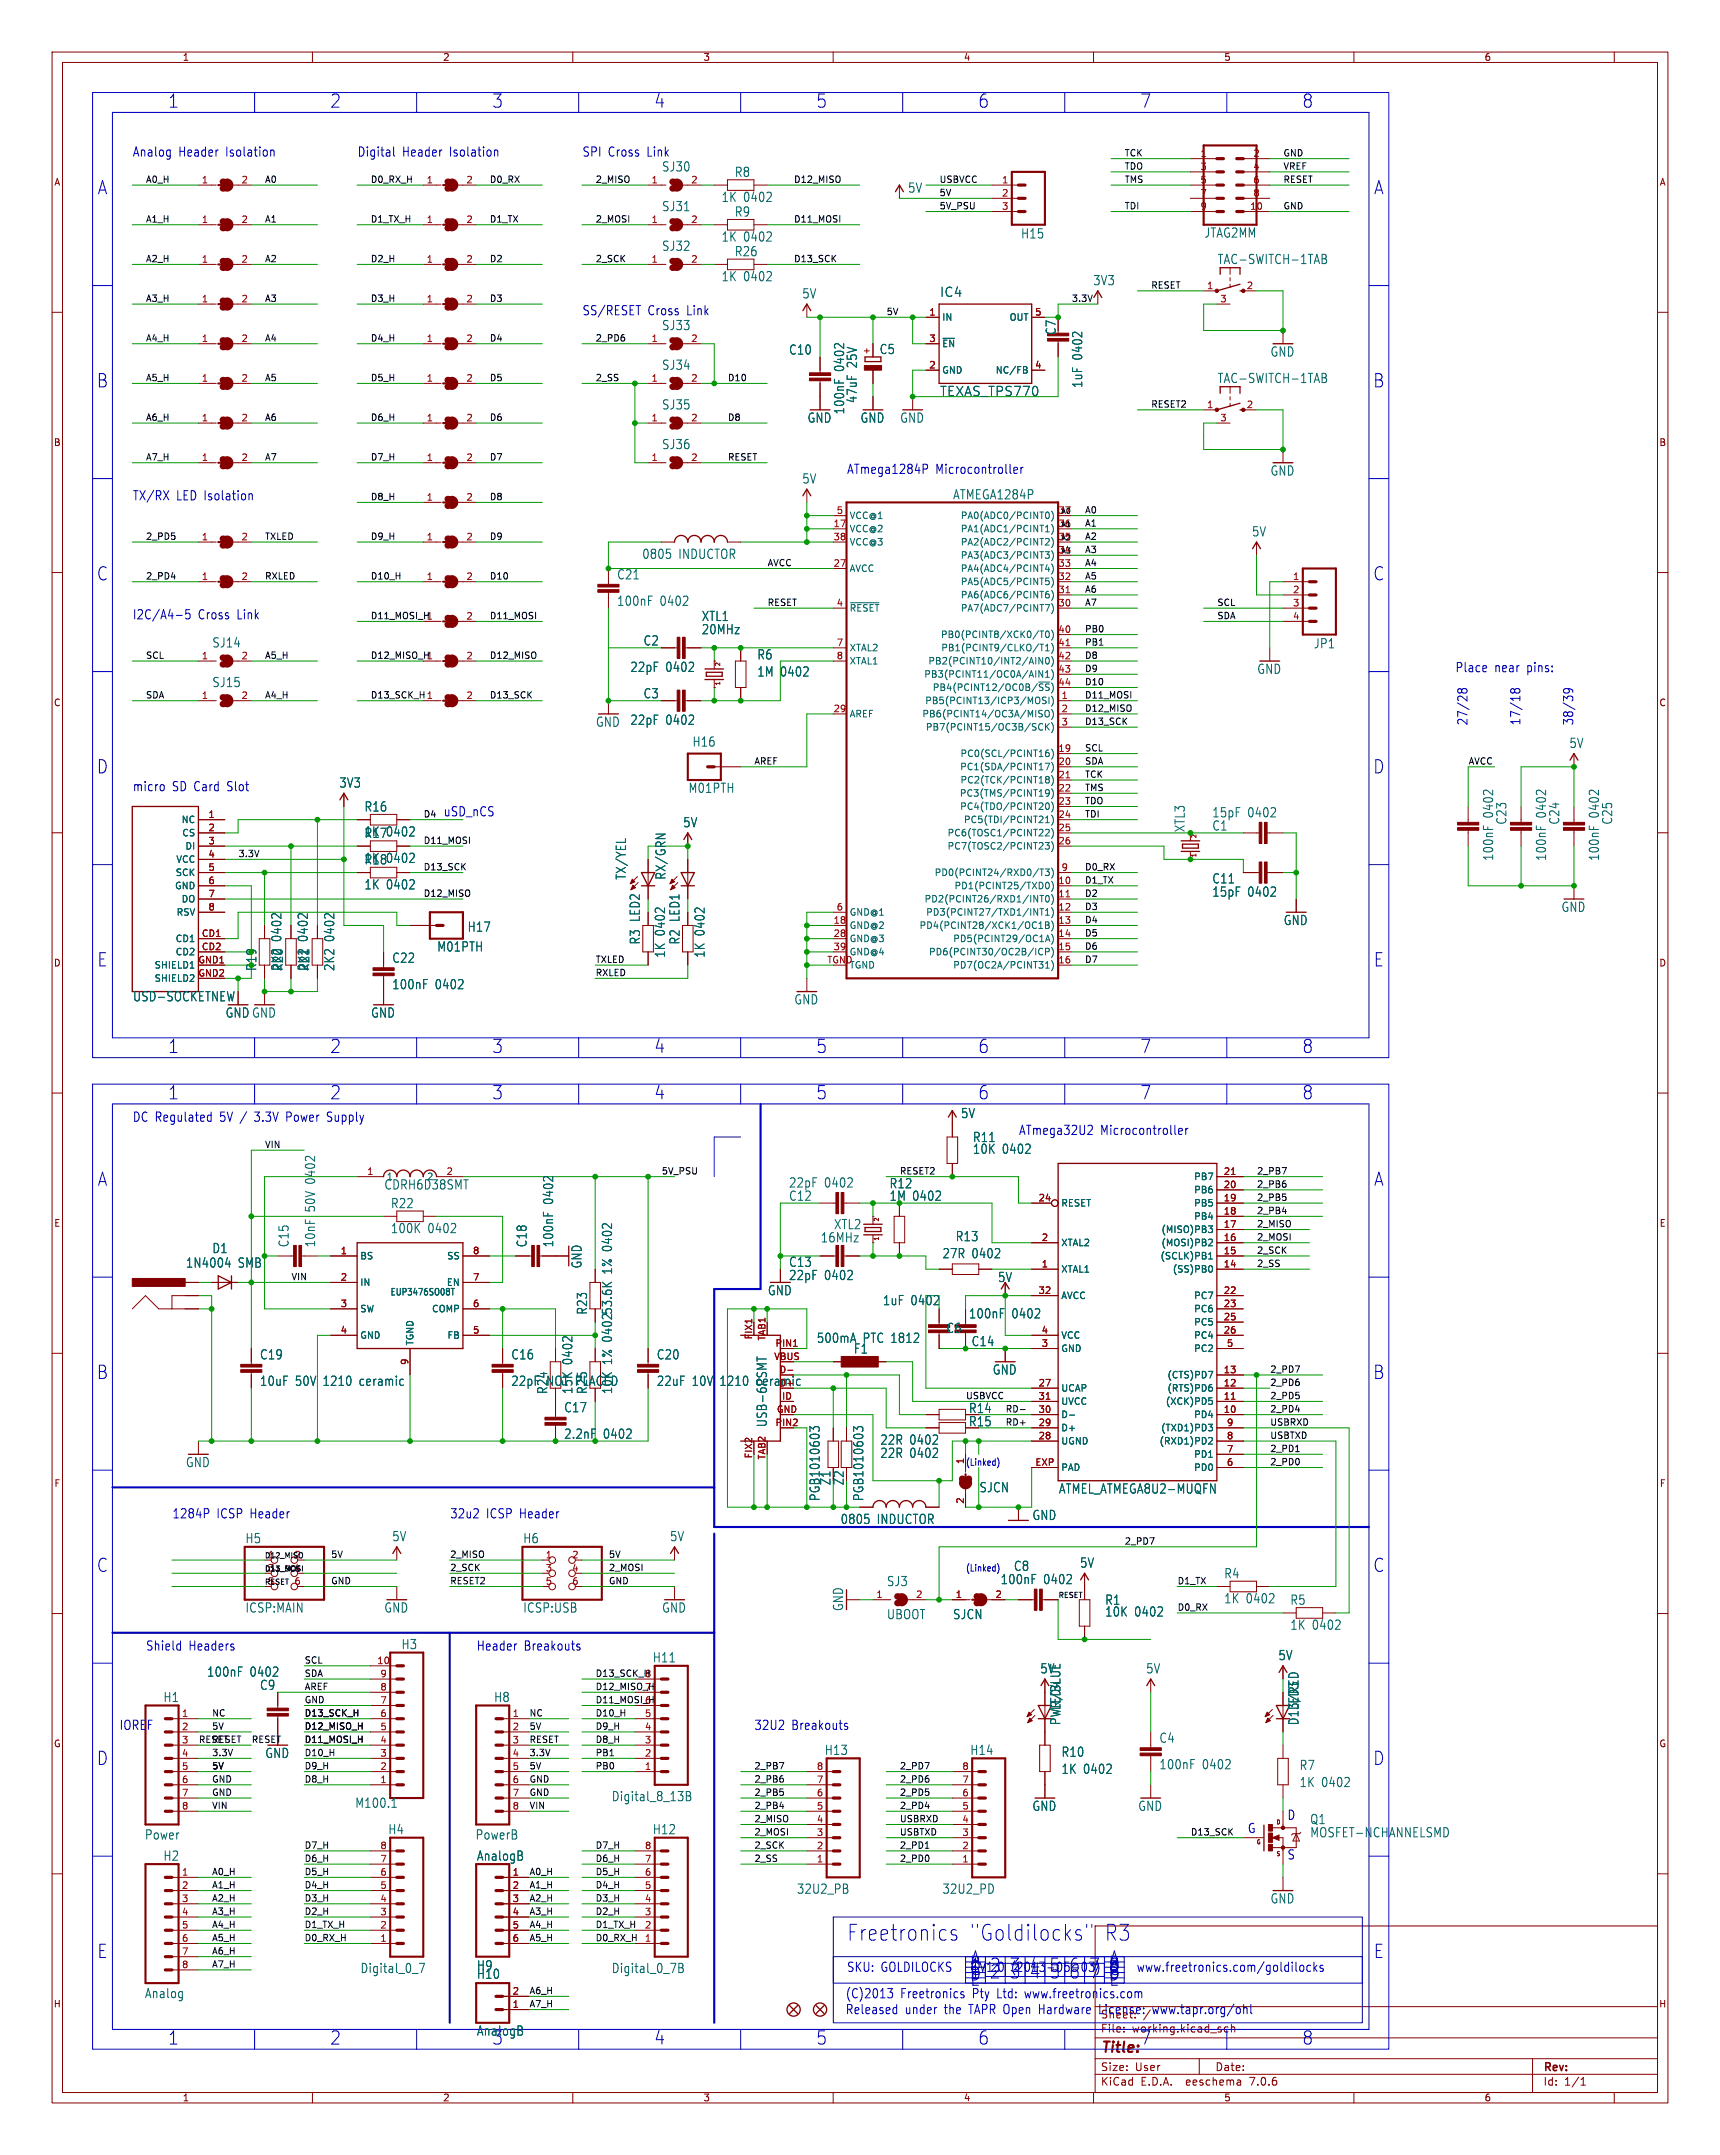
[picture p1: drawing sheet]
<svg xmlns="http://www.w3.org/2000/svg" width="330mm" height="414mm" viewBox="0 0 330 414" stroke-linecap="round" stroke-linejoin="round" font-family="sans-serif">
<defs><g id="words">
<g font-size="4.2" fill="#0000c2">
<text x="162.6" y="373.1">Freetronics</text>
<text x="186.1" y="373.1">&quot;Goldilocks&quot;</text>
<text x="211.9" y="373.1">R3</text>
</g>
<g font-size="3.5" fill="#0000c2">
<text x="32.2" y="20.9">1</text>
<text x="63.4" y="20.9">2</text>
<text x="94.5" y="20.9">3</text>
<text x="125.6" y="20.9">4</text>
<text x="156.7" y="20.9">5</text>
<text x="187.8" y="20.9">6</text>
<text x="218.9" y="20.9">7</text>
<text x="250.1" y="20.9">8</text>
<text x="18.7" y="37.6">A</text>
<text x="263.8" y="37.6">A</text>
<text x="18.5" y="74.7">B</text>
<text x="263.7" y="74.7">B</text>
<text x="18.5" y="111.7">C</text>
<text x="263.7" y="111.7">C</text>
<text x="18.5" y="148.8">D</text>
<text x="263.7" y="148.8">D</text>
<text x="18.7" y="185.9">E</text>
<text x="263.8" y="185.9">E</text>
<text x="32.2" y="202.5">1</text>
<text x="63.4" y="202.5">2</text>
<text x="94.5" y="202.5">3</text>
<text x="125.6" y="202.5">4</text>
<text x="156.7" y="202.5">5</text>
<text x="187.8" y="202.5">6</text>
<text x="218.9" y="202.5">7</text>
<text x="250.1" y="202.5">8</text>
<text x="32.2" y="211.4">1</text>
<text x="63.4" y="211.4">2</text>
<text x="94.5" y="211.4">3</text>
<text x="125.6" y="211.4">4</text>
<text x="156.7" y="211.4">5</text>
<text x="187.8" y="211.4">6</text>
<text x="218.9" y="211.4">7</text>
<text x="250.1" y="211.4">8</text>
<text x="18.7" y="228.1">A</text>
<text x="263.8" y="228.1">A</text>
<text x="18.5" y="265.2">B</text>
<text x="263.7" y="265.2">B</text>
<text x="18.5" y="302.2">C</text>
<text x="263.7" y="302.2">C</text>
<text x="18.5" y="339.3">D</text>
<text x="263.7" y="339.3">D</text>
<text x="18.7" y="376.4">E</text>
<text x="186.3" y="377.7">A</text>
<text x="213" y="377.7">A</text>
<text x="263.8" y="376.4">E</text>
<text x="186.2" y="378.7">B</text>
<text x="186.2" y="380.3">1</text>
<text x="186.3" y="381.7">E</text>
<text x="190" y="380.3">2</text>
<text x="190" y="379.1">2</text>
<text x="193.9" y="379.1">3</text>
<text x="197.7" y="379.1">4</text>
<text x="197.7" y="380.3">4</text>
<text x="201.5" y="379.1">5</text>
<text x="201.5" y="380.3">5</text>
<text x="205.3" y="380.3">6</text>
<text x="209.1" y="380.3">7</text>
<text x="212.9" y="378.7">B</text>
<text x="212.9" y="380.3">8</text>
<text x="213" y="381.7">E</text>
<text x="32.2" y="393">1</text>
<text x="63.4" y="393">2</text>
<text x="125.6" y="393">4</text>
<text x="156.7" y="393">5</text>
<text x="187.8" y="393">6</text>
<text x="218.9" y="393">7</text>
<text x="250.1" y="393">8</text>
</g>
<text font-size="3.5" fill="#006464" x="94.5" y="393">3</text>
<text font-size="2.8" fill="#840000" x="211.3" y="394.9">Title:</text>
<g font-size="2.5" fill="#0000c2">
<text x="25.4" y="30.2">Analog</text>
<text x="34.3" y="30.2">Header</text>
<text x="43.4" y="30.2">Isolation</text>
<text x="68.6" y="30.2">Digital</text>
<text x="77.2" y="30.2">Header</text>
<text x="86.4" y="30.2">Isolation</text>
<text x="111.8" y="30.2">SPI Cross</text>
<text x="124.3" y="30.2">Link</text>
<text x="111.8" y="60.7">SS/RESET</text>
<text x="124.4" y="60.7">Cross</text>
<text x="131.9" y="60.7">Link</text>
<text x="162.6" y="91.2">ATmega1284P</text>
<text x="179.6" y="91.2">Microcontroller</text>
<text x="25.4" y="96.3">TX/RX</text>
<text x="33.8" y="96.3">LED Isolation</text>
<text x="25.4" y="119.1">I2C/A4-5</text>
<text x="38" y="119.1">Cross</text>
<text x="45.6" y="119.1">Link</text>
<text x="279.4" y="129.3">Place</text>
<text x="287" y="129.3">near</text>
<text x="293.2" y="129.3">pins:</text>
<text x="281.9" y="139.5" transform="rotate(-90 281.9 139.5)">27/28</text>
<text x="292.1" y="139.5" transform="rotate(-90 292.1 139.5)">17/18</text>
<text x="302.3" y="139.5" transform="rotate(-90 302.3 139.5)">38/39</text>
<text x="25.4" y="152.2">micro</text>
<text x="33" y="152.2">SD Card</text>
<text x="43.8" y="152.2">Slot</text>
<text x="85.1" y="157">uSD_nCS</text>
<text x="25.4" y="215.7">DC Regulated</text>
<text x="42.3" y="215.7">5V /</text>
<text x="49.2" y="215.7">3.3V</text>
<text x="55.4" y="215.7">Power</text>
<text x="63.4" y="215.7">Supply</text>
<text x="195.6" y="218.2">ATmega32U2</text>
<text x="211.3" y="218.2">Microcontroller</text>
<text x="33" y="291.9">1284P</text>
<text x="41.6" y="291.9">ICSP Header</text>
<text x="86.4" y="291.9">32u2</text>
<text x="93.4" y="291.9">ICSP Header</text>
<text x="27.9" y="317.3">Shield</text>
<text x="36.2" y="317.3">Headers</text>
<text x="91.4" y="317.3">Header</text>
<text x="100.6" y="317.3">Breakouts</text>
<text x="22.9" y="332.5">IOREF</text>
<text x="144.8" y="332.5">32U2</text>
<text x="152" y="332.5">Breakouts</text>
<text x="239.5" y="352.3">G</text>
<text x="247.1" y="349.8">D</text>
<text x="247.1" y="357.4">S</text>
<text x="162.6" y="379">SKU: GOLDILOCKS</text>
<text x="218.2" y="379">www.freetronics.com/goldilocks</text>
<text x="162.3" y="384.1">(C)2013</text>
<text x="162.3" y="387.1">Released</text>
<text x="172.9" y="384.1">Freetronics</text>
<text x="173.8" y="387.1">under</text>
<text x="181.4" y="387.1">the</text>
<text x="186.2" y="387.1">TAPR Open</text>
<text x="186.8" y="384.1">Pty</text>
<text x="191.6" y="384.1">Ltd:</text>
<text x="197.1" y="384.1">www.freetronics.com</text>
<text x="199.9" y="387.1">Hardware</text>
<text x="211.7" y="387.1">License:</text>
<text x="222.1" y="387.1">www.tapr.org/ohl</text>
</g>
<g font-size="2.5" fill="#006464">
<text x="127.1" y="33.2">SJ30</text>
<text x="141" y="34.2">R8</text>
<text x="127.1" y="40.8">SJ31</text>
<text x="138.5" y="39">1K 0402</text>
<text x="141" y="41.8">R9</text>
<text x="174.3" y="37.2">5V</text>
<text x="138.5" y="46.6">1K 0402</text>
<text x="196" y="46">H15</text>
<text x="231.2" y="45.9">JTAG2MM</text>
<text x="127.1" y="48.4">SJ32</text>
<text x="141" y="49.4">R26</text>
<text x="233.7" y="50.9">TAC-SWITCH-1TAB</text>
<text x="138.5" y="54.2">1K 0402</text>
<text x="154" y="57.5">5V</text>
<text x="180.4" y="57.3">IC4</text>
<text x="209.9" y="55">3V3</text>
<text x="127.1" y="63.6">SJ33</text>
<text x="203" y="64.5" transform="rotate(-90 203 64.5)">C7</text>
<text x="127.1" y="71.3">SJ34</text>
<text x="151.4" y="68.3">C10</text>
<text x="162.3" y="71.4" transform="rotate(-90 162.3 71.4)">0402</text>
<text x="164.8" y="70.7" transform="rotate(-90 164.8 70.7)">25V</text>
<text x="168.8" y="68.2">C5</text>
<text x="208" y="69.2" transform="rotate(-90 208 69.2)">0402</text>
<text x="243.9" y="68.7">GND</text>
<text x="164.8" y="77.5" transform="rotate(-90 164.8 77.5)">47uF</text>
<text x="180.4" y="76.3">TEXAS_TPS770</text>
<text x="208" y="74.6" transform="rotate(-90 208 74.6)">1uF</text>
<text x="233.7" y="73.8">TAC-SWITCH-1TAB</text>
<text x="127.1" y="78.9">SJ35</text>
<text x="155" y="81.4">GND</text>
<text x="162.3" y="79.7" transform="rotate(-90 162.3 79.7)">100nF</text>
<text x="165.2" y="81.4">GND</text>
<text x="172.8" y="81.4">GND</text>
<text x="127.1" y="86.5">SJ36</text>
<text x="154" y="93.1">5V</text>
<text x="243.9" y="91.6">GND</text>
<text x="182.9" y="96.2">ATMEGA1284P</text>
<text x="123.2" y="107.6">0805</text>
<text x="130.3" y="107.6">INDUCTOR</text>
<text x="240.3" y="103.3">5V</text>
<text x="118.4" y="111.5">C21</text>
<text x="118.4" y="116.6">100nF</text>
<text x="126.7" y="116.6">0402</text>
<text x="134.7" y="119.5">XTL1</text>
<text x="40.7" y="124.6">SJ14</text>
<text x="123.5" y="124.2">C2</text>
<text x="134.7" y="122.1">20MHz</text>
<text x="252.2" y="124.8">JP1</text>
<text x="121" y="129.3">22pF</text>
<text x="127.8" y="129.3">0402</text>
<text x="145.3" y="126.9">R6</text>
<text x="145.3" y="130.2">1M 0402</text>
<text x="241.4" y="129.7">GND</text>
<text x="40.7" y="132.2">SJ15</text>
<text x="123.5" y="134.4">C3</text>
<text x="114.4" y="139.8">GND</text>
<text x="121" y="139.5">22pF</text>
<text x="127.8" y="139.5">0402</text>
<text x="132.9" y="143.7">H16</text>
<text x="301.3" y="143.9">5V</text>
<text x="65.1" y="151.5">3V3</text>
<text x="132.1" y="152.5">M01PTH</text>
<text x="69.9" y="161.2">R170402</text>
<text x="69.9" y="156.1">R16</text>
<text x="69.9" y="160.9">1K</text>
<text x="131.1" y="159.1">5V</text>
<text x="227.7" y="160" transform="rotate(-90 227.7 160)">XTL3</text>
<text x="232.7" y="159.8">C1</text>
<text x="232.7" y="157.2">15pF</text>
<text x="239.6" y="157.2">0402</text>
<text x="287" y="157.2" transform="rotate(-90 287 157.2)">0402</text>
<text x="289.5" y="158.5" transform="rotate(-90 289.5 158.5)">C23</text>
<text x="297.1" y="157.2" transform="rotate(-90 297.1 157.2)">0402</text>
<text x="299.7" y="158.5" transform="rotate(-90 299.7 158.5)">C24</text>
<text x="307.3" y="157.2" transform="rotate(-90 307.3 157.2)">0402</text>
<text x="309.8" y="158.5" transform="rotate(-90 309.8 158.5)">C25</text>
<text x="69.9" y="166">1K</text>
<text x="69.9" y="166.3">R180402</text>
<text x="287" y="165.5" transform="rotate(-90 287 165.5)">100nF</text>
<text x="297.1" y="165.5" transform="rotate(-90 297.1 165.5)">100nF</text>
<text x="307.3" y="165.5" transform="rotate(-90 307.3 165.5)">100nF</text>
<text x="69.9" y="171.1">1K 0402</text>
<text x="120.4" y="169.1" transform="rotate(-90 120.4 169.1)">TX/YEL</text>
<text x="128" y="169.1" transform="rotate(-90 128 169.1)">RX/GRN</text>
<text x="232.7" y="169.9">C11</text>
<text x="232.7" y="172.5">15pF</text>
<text x="239.6" y="172.5">0402</text>
<text x="89.7" y="179.2">H17</text>
<text x="246.4" y="177.9">GND</text>
<text x="299.8" y="175.4">GND</text>
<text x="54.2" y="180.9" transform="rotate(-90 54.2 180.9)">0402</text>
<text x="59.3" y="180.9" transform="rotate(-90 59.3 180.9)">0402</text>
<text x="64.4" y="180.9" transform="rotate(-90 64.4 180.9)">0402</text>
<text x="75.2" y="185.2">C22</text>
<text x="83.9" y="183">M01PTH</text>
<text x="123.1" y="181.6" transform="rotate(-90 123.1 181.6)">R3 LED2</text>
<text x="127.9" y="184.1" transform="rotate(-90 127.9 184.1)">1K 0402</text>
<text x="130.7" y="181.6" transform="rotate(-90 130.7 181.6)">R2 LED1</text>
<text x="135.5" y="184.1" transform="rotate(-90 135.5 184.1)">1K 0402</text>
<text x="54.2" y="186.6" transform="rotate(-90 54.2 186.6)">2K2</text>
<text x="59.6" y="186.6" transform="rotate(-90 59.6 186.6)">R21</text>
<text x="64.4" y="186.6" transform="rotate(-90 64.4 186.6)">2K2</text>
<text x="75.2" y="190.3">100nF</text>
<text x="83.5" y="190.3">0402</text>
<text x="25.5" y="192.6">USD-SOCKETNEW</text>
<text x="43.2" y="195.7">GNDGND</text>
<text x="43.2" y="195.7">GND</text>
<text x="71.2" y="195.7">GND</text>
<text x="152.5" y="193.2">GND</text>
<text x="184.5" y="215">5V</text>
<text x="186.7" y="221.9">10K</text>
<text x="186.7" y="219.6">R11</text>
<text x="192.4" y="221.9">0402</text>
<text x="60.7" y="227.4" transform="rotate(-90 60.7 227.4)">0402</text>
<text x="60.7" y="232.9" transform="rotate(-90 60.7 232.9)">50V</text>
<text x="73.7" y="228.7">CDRH6D38SMT</text>
<text x="75" y="232.3">R22</text>
<text x="106.4" y="231.4" transform="rotate(-90 106.4 231.4)">0402</text>
<text x="151.4" y="230.9">C12</text>
<text x="151.4" y="228.4">22pF</text>
<text x="158.3" y="228.4">0402</text>
<text x="170.7" y="228.5">R12</text>
<text x="55.6" y="239.7" transform="rotate(-90 55.6 239.7)">C15</text>
<text x="60.7" y="239.7" transform="rotate(-90 60.7 239.7)">10nF</text>
<text x="75" y="237.1">100K</text>
<text x="82.1" y="237.1">0402</text>
<text x="101.4" y="239.7" transform="rotate(-90 101.4 239.7)">C18</text>
<text x="106.4" y="239.7" transform="rotate(-90 106.4 239.7)">100nF</text>
<text x="157.5" y="238.9">16MHz</text>
<text x="160.1" y="236.4">XTL2</text>
<text x="183.4" y="238.7">R13</text>
<text x="35.6" y="243.8">1N4004</text>
<text x="40.7" y="241">D1</text>
<text x="45.7" y="243.8">SMB</text>
<text x="111.9" y="243.8" transform="rotate(-90 111.9 243.8)">GND</text>
<text x="117.7" y="244.8" transform="rotate(-90 117.7 244.8)">1% 0402</text>
<text x="151.4" y="243.6">C13</text>
<text x="180.9" y="242">27R</text>
<text x="186.6" y="242">0402</text>
<text x="147.4" y="249.1">GND</text>
<text x="151.4" y="246.1">22pF</text>
<text x="158.3" y="246.1">0402</text>
<text x="169.5" y="251">1uF</text>
<text x="174.9" y="251">0402</text>
<text x="191.6" y="246.5">5V</text>
<text x="112.9" y="252.7" transform="rotate(-90 112.9 252.7)">R23</text>
<text x="181.7" y="256.3">C6</text>
<text x="194.3" y="253.5">0402</text>
<text x="49.8" y="261.4">C19</text>
<text x="98.1" y="261.4">C16</text>
<text x="110.1" y="262.2" transform="rotate(-90 110.1 262.2)">0402</text>
<text x="117.7" y="262.2" transform="rotate(-90 117.7 262.2)">1% 040253.6K</text>
<text x="126" y="261.4">C20</text>
<text x="156.8" y="258.2">500mA</text>
<text x="163.9" y="260.3">F1</text>
<text x="165.7" y="258.2">PTC 1812</text>
<text x="186.5" y="258.8">C14</text>
<text x="49.8" y="266.5">10uF</text>
<text x="56.7" y="266.5">50V</text>
<text x="62.2" y="266.5">1210</text>
<text x="69.2" y="266.5">ceramic</text>
<text x="98.1" y="266.5">22pF</text>
<text x="104.9" y="266.5">NOT PLACED</text>
<text x="105.3" y="267.9" transform="rotate(-90 105.3 267.9)">R24</text>
<text x="110.1" y="267.9" transform="rotate(-90 110.1 267.9)">15K</text>
<text x="112.9" y="267.9" transform="rotate(-90 112.9 267.9)">R25</text>
<text x="117.7" y="267.9" transform="rotate(-90 117.7 267.9)">10K</text>
<text x="126" y="266.5">22uF</text>
<text x="132.9" y="266.5">10V</text>
<text x="138.4" y="266.5">1210</text>
<text x="190.6" y="264.3">GND</text>
<text x="108.3" y="271.5">C17</text>
<text x="147.5" y="274.3" transform="rotate(-90 147.5 274.3)">USB-6PSMT</text>
<text x="186" y="271.7">R14</text>
<text x="108.3" y="276.6">2.2nF</text>
<text x="115.8" y="276.6">0402</text>
<text x="169" y="277.8">22R</text>
<text x="169" y="280.3">22R</text>
<text x="174.7" y="277.8">0402</text>
<text x="174.7" y="280.3">0402</text>
<text x="35.6" y="282.1">GND</text>
<text x="159.7" y="285.4" transform="rotate(-90 159.7 285.4)">Z1</text>
<text x="162.2" y="285.4" transform="rotate(-90 162.2 285.4)">Z2</text>
<text x="188" y="286.9">SJCN</text>
<text x="203.3" y="287.2">ATMEL_ATMEGA8U2-MUQFN</text>
<text x="157.6" y="288.5" transform="rotate(-90 157.6 288.5)">PGB1010603</text>
<text x="161.3" y="293">0805</text>
<text x="166" y="288.5" transform="rotate(-90 166 288.5)">PGB1010603</text>
<text x="168.4" y="293">INDUCTOR</text>
<text x="198.2" y="292.2">GND</text>
<text x="47" y="296.7">H5</text>
<text x="75.2" y="296.3">5V</text>
<text x="100.4" y="296.7">H6</text>
<text x="128.6" y="296.3">5V</text>
<text x="170.2" y="304.9">SJ3</text>
<text x="192.1" y="304.6">100nF</text>
<text x="194.6" y="302">C8</text>
<text x="200.4" y="304.6">0402</text>
<text x="207.3" y="301.4">5V</text>
<text x="235" y="303.4">R4</text>
<text x="47" y="310">ICSP:MAIN</text>
<text x="73.7" y="310">GND</text>
<text x="100.4" y="310">ICSP:USB</text>
<text x="127.1" y="310">GND</text>
<text x="162.1" y="309.6" transform="rotate(-90 162.1 309.6)">GND</text>
<text x="170.2" y="311.3">UBOOT</text>
<text x="182.9" y="311.3">SJCN</text>
<text x="212.1" y="308.5">R1</text>
<text x="212.1" y="310.8">10K</text>
<text x="217.8" y="310.8">0402</text>
<text x="235" y="308.2">1K 0402</text>
<text x="247.7" y="308.5">R5</text>
<text x="77" y="317.1">H3</text>
<text x="247.7" y="313.3">1K 0402</text>
<text x="39.7" y="322.3">100nF</text>
<text x="48" y="322.3">0402</text>
<text x="125.3" y="319.6">H11</text>
<text x="199.7" y="321.7">5V</text>
<text x="220" y="321.7">5V</text>
<text x="245.4" y="319.2">5V</text>
<text x="31.3" y="327.2">H1</text>
<text x="49.8" y="324.9">C9</text>
<text x="94.8" y="327.2">H8</text>
<text x="203.9" y="328.6" transform="rotate(-90 203.9 328.6)">LED4</text>
<text x="249.6" y="328.6" transform="rotate(-90 249.6 328.6)">LED3</text>
<text x="203.9" y="331.5" transform="rotate(-90 203.9 331.5)">PWR/BLUE</text>
<text x="222.6" y="335">C4</text>
<text x="249.6" y="331.5" transform="rotate(-90 249.6 331.5)">D13/RED</text>
<text x="50.9" y="338">GND</text>
<text x="158.3" y="337.4">H13</text>
<text x="186.2" y="337.4">H14</text>
<text x="203.8" y="337.7">R10</text>
<text x="203.8" y="341">1K 0402</text>
<text x="222.6" y="340.1">100nF</text>
<text x="230.8" y="340.1">0402</text>
<text x="249.5" y="340.3">R7</text>
<text x="68.1" y="347.5">M100.1</text>
<text x="117.4" y="346.3">Digital_8_13B</text>
<text x="249.5" y="343.6">1K 0402</text>
<text x="27.7" y="353.6">Power</text>
<text x="74.5" y="352.6">H4</text>
<text x="91.2" y="353.6">PowerB</text>
<text x="125.3" y="352.6">H12</text>
<text x="198.2" y="348.1">GND</text>
<text x="218.5" y="348.1">GND</text>
<text x="251.5" y="350.7">Q1</text>
<text x="251.5" y="353.2">MOSFET-NCHANNELSMD</text>
<text x="31.3" y="357.7">H2</text>
<text x="91.5" y="357.7">AnalogB</text>
<text x="153" y="364">32U2_PB</text>
<text x="180.9" y="364">32U2_PD</text>
<text x="243.9" y="365.9">GND</text>
<text x="69.1" y="379.3">Digital_0_7</text>
<text x="91.5" y="378.8">H9</text>
<text x="91.5" y="380.4">H10</text>
<text x="117.4" y="379.3">Digital_0_7B</text>
<text x="27.7" y="384.1">Analog</text>
<text x="91.5" y="391.3">AnalogB</text>
</g>
<g font-size="2.5" fill="#009600">
<text x="49.4" y="186.6" transform="rotate(-90 49.4 186.6)">R19</text>
<text x="170.7" y="230.9">1M 0402</text>
</g>
<g font-size="2.5" fill="#840000">
<text x="186" y="253.5">100nF</text>
<text x="145.4" y="266.5">ceramic</text>
<text x="186" y="274.2">R15</text>
</g>
<g font-size="2.1" fill="#0000c2">
<text x="211.3" y="388">Sheet:</text>
<text x="219.5" y="388">/</text>
</g>
<g font-size="2.1" fill="#840000">
<text x="211.3" y="390.7">File:</text>
<text x="217.4" y="390.7">working.kicad_sch</text>
<text x="211.3" y="400.9">KiCad</text>
<text x="211.3" y="398.1">Size:</text>
<text x="218" y="398.1">User</text>
<text x="219" y="400.9">E.D.A.</text>
<text x="227.9" y="400.9">eeschema</text>
<text x="233.3" y="398.1">Date:</text>
<text x="240.3" y="400.9">7.0.6</text>
<text x="296.3" y="398.3">Rev:</text>
<text x="296.3" y="400.9">Id:</text>
<text x="300.4" y="400.9">1/1</text>
</g>
<g font-size="1.8" fill="#840000">
<text x="35" y="11.9">1</text>
<text x="85" y="11.9">2</text>
<text x="135" y="11.9">3</text>
<text x="185" y="11.9">4</text>
<text x="235" y="11.9">5</text>
<text x="285" y="11.9">6</text>
<text x="10.3" y="35.9">A</text>
<text x="318.6" y="35.9">A</text>
<text x="167.2" y="68.2" transform="rotate(-90 167.2 68.2)">+</text>
<text x="10.3" y="85.9">B</text>
<text x="318.6" y="85.9">B</text>
<text x="10.3" y="135.9">C</text>
<text x="318.6" y="135.9">C</text>
<text x="10.3" y="185.9">D</text>
<text x="318.6" y="185.9">D</text>
<text x="10.3" y="235.9">E</text>
<text x="318.6" y="235.9">E</text>
<text x="10.3" y="285.9">F</text>
<text x="318.6" y="285.9">F</text>
<text x="10.3" y="335.9">G</text>
<text x="318.6" y="335.9">G</text>
<text x="10.2" y="385.9">H</text>
<text x="318.5" y="385.9">H</text>
<text x="35" y="403.9">1</text>
<text x="85" y="403.9">2</text>
<text x="135" y="403.9">3</text>
<text x="185" y="403.9">4</text>
<text x="235" y="403.9">5</text>
<text x="285" y="403.9">6</text>
</g>
<g font-size="1.8" fill="#a90000">
<text x="38.7" y="35.3">1</text>
<text x="46.3" y="35.3">2</text>
<text x="81.8" y="35.3">1</text>
<text x="89.5" y="35.3">2</text>
<text x="125" y="35.3">1</text>
<text x="132.6" y="35.3">2</text>
<text x="192.3" y="35.3">1</text>
<text x="230.4" y="30.2">1</text>
<text x="230.4" y="32.8">3</text>
<text x="230.4" y="35.3">5</text>
<text x="240.6" y="30.2">2</text>
<text x="240.6" y="32.8">4</text>
<text x="240.6" y="35.3">6</text>
<text x="192.3" y="37.8">2</text>
<text x="192.3" y="40.4">3</text>
<text x="230.4" y="37.8">7</text>
<text x="230.4" y="40.4">9</text>
<text x="240" y="40.4">10</text>
<text x="240.6" y="37.8">8</text>
<text x="38.7" y="42.9">1</text>
<text x="46.3" y="42.9">2</text>
<text x="81.8" y="42.9">1</text>
<text x="89.5" y="42.9">2</text>
<text x="125" y="42.9">1</text>
<text x="132.6" y="42.9">2</text>
<text x="38.7" y="50.5">1</text>
<text x="46.3" y="50.5">2</text>
<text x="81.8" y="50.5">1</text>
<text x="89.5" y="50.5">2</text>
<text x="125" y="50.5">1</text>
<text x="132.6" y="50.5">2</text>
<text x="38.7" y="58.2">1</text>
<text x="46.3" y="58.2">2</text>
<text x="81.8" y="58.2">1</text>
<text x="89.5" y="58.2">2</text>
<text x="231.7" y="55.6">1</text>
<text x="234.2" y="58.2">3</text>
<text x="239.3" y="55.6">2</text>
<text x="38.7" y="65.8">1</text>
<text x="46.3" y="65.8">2</text>
<text x="81.8" y="65.8">1</text>
<text x="89.5" y="65.8">2</text>
<text x="125" y="65.8">1</text>
<text x="132.6" y="65.8">2</text>
<text x="178.4" y="60.7">1</text>
<text x="178.4" y="65.8">3</text>
<text x="198.7" y="60.7">5</text>
<text x="178.4" y="70.9">2</text>
<text x="198.7" y="70.9">4</text>
<text x="38.7" y="73.4">1</text>
<text x="46.3" y="73.4">2</text>
<text x="81.8" y="73.4">1</text>
<text x="89.5" y="73.4">2</text>
<text x="125" y="73.4">1</text>
<text x="132.6" y="73.4">2</text>
<text x="38.7" y="81">1</text>
<text x="46.3" y="81">2</text>
<text x="81.8" y="81">1</text>
<text x="89.5" y="81">2</text>
<text x="125" y="81">1</text>
<text x="132.6" y="81">2</text>
<text x="231.7" y="78.5">1</text>
<text x="234.2" y="81">3</text>
<text x="239.3" y="78.5">2</text>
<text x="38.7" y="88.6">1</text>
<text x="46.3" y="88.6">2</text>
<text x="81.8" y="88.6">1</text>
<text x="89.5" y="88.6">2</text>
<text x="125" y="88.6">1</text>
<text x="132.6" y="88.6">2</text>
<text x="81.8" y="96.3">1</text>
<text x="89.5" y="96.3">2</text>
<text x="160" y="101.3">17</text>
<text x="160.6" y="98.8">5</text>
<text x="38.7" y="103.9">1</text>
<text x="46.3" y="103.9">2</text>
<text x="81.8" y="103.9">1</text>
<text x="89.5" y="103.9">2</text>
<text x="160" y="103.9">38</text>
<text x="38.7" y="111.5">1</text>
<text x="46.3" y="111.5">2</text>
<text x="81.8" y="111.5">1</text>
<text x="89.5" y="111.5">2</text>
<text x="160" y="109">27</text>
<text x="203.2" y="111.5">32</text>
<text x="203.2" y="109">33</text>
<text x="248.2" y="111.5">1</text>
<text x="89.5" y="119.1">2</text>
<text x="160.6" y="116.6">4</text>
<text x="203.2" y="116.6">30</text>
<text x="203.2" y="114">31</text>
<text x="248.2" y="114">2</text>
<text x="248.2" y="116.6">3</text>
<text x="248.2" y="119.1">4</text>
<text x="160.6" y="124.2">7</text>
<text x="203.2" y="121.7">40</text>
<text x="203.2" y="124.2">41</text>
<text x="38.7" y="126.7">1</text>
<text x="46.3" y="126.7">2</text>
<text x="89.5" y="126.7">2</text>
<text x="160.6" y="126.7">8</text>
<text x="203.2" y="126.7">42</text>
<text x="203.2" y="129.3">43</text>
<text x="203.2" y="131.8">44</text>
<text x="38.7" y="134.4">1</text>
<text x="46.3" y="134.4">2</text>
<text x="89.5" y="134.4">2</text>
<text x="160" y="136.9">29</text>
<text x="203.8" y="134.4">1</text>
<text x="203.8" y="136.9">2</text>
<text x="203.8" y="139.4">3</text>
<text x="203.2" y="144.5">19</text>
<text x="203.2" y="147.1">20</text>
<text x="203.2" y="149.6">21</text>
<text x="203.2" y="152.1">22</text>
<text x="203.2" y="154.7">23</text>
<text x="39.9" y="157.2">1</text>
<text x="39.9" y="159.8">2</text>
<text x="203.2" y="157.2">24</text>
<text x="203.2" y="159.8">25</text>
<text x="39.9" y="162.3">3</text>
<text x="39.9" y="164.8">4</text>
<text x="39.9" y="167.4">5</text>
<text x="203.2" y="162.3">26</text>
<text x="203.8" y="167.4">9</text>
<text x="39.9" y="169.9">6</text>
<text x="39.9" y="172.5">7</text>
<text x="203.2" y="169.9">10</text>
<text x="203.2" y="172.5">11</text>
<text x="39.9" y="175">8</text>
<text x="160" y="177.5">18</text>
<text x="160.6" y="175">6</text>
<text x="203.2" y="175">12</text>
<text x="203.2" y="177.5">13</text>
<text x="38" y="185.2">GND1</text>
<text x="38.7" y="180.1">CD1</text>
<text x="38.7" y="182.6">CD2</text>
<text x="158.8" y="185.2">TGND</text>
<text x="160" y="180.1">28</text>
<text x="160" y="182.6">39</text>
<text x="203.2" y="180.1">14</text>
<text x="203.2" y="182.6">15</text>
<text x="203.2" y="185.2">16</text>
<text x="38" y="187.7">GND2</text>
<text x="70.4" y="225.8">1</text>
<text x="85.7" y="225.8">2</text>
<text x="234.9" y="225.8">21</text>
<text x="199.3" y="230.9">24</text>
<text x="234.9" y="233.4">18</text>
<text x="234.9" y="230.9">19</text>
<text x="234.9" y="228.3">20</text>
<text x="200" y="238.5">2</text>
<text x="234.9" y="238.5">16</text>
<text x="234.9" y="236">17</text>
<text x="65.3" y="241">1</text>
<text x="90.7" y="241">8</text>
<text x="200" y="243.6">1</text>
<text x="234.9" y="243.6">14</text>
<text x="234.9" y="241">15</text>
<text x="65.3" y="246.1">2</text>
<text x="65.3" y="251.2">3</text>
<text x="90.7" y="251.2">6</text>
<text x="90.7" y="246.1">7</text>
<text x="199.3" y="248.7">32</text>
<text x="234.9" y="248.7">22</text>
<text x="234.9" y="251.2">23</text>
<text x="65.3" y="256.3">4</text>
<text x="90.7" y="256.3">5</text>
<text x="144.5" y="257.4" transform="rotate(-90 144.5 257.4)">FIX1</text>
<text x="147.1" y="257.6" transform="rotate(-90 147.1 257.6)">TAB1</text>
<text x="200" y="256.3">4</text>
<text x="234.9" y="253.7">25</text>
<text x="234.9" y="256.3">26</text>
<text x="78.5" y="262.3" transform="rotate(-90 78.5 262.3)">9</text>
<text x="148.6" y="261.4">VBUS</text>
<text x="148.8" y="258.8">PIN1</text>
<text x="149.6" y="263.9">D-</text>
<text x="200" y="258.8">3</text>
<text x="234.9" y="263.9">13</text>
<text x="235.5" y="258.8">5</text>
<text x="149.6" y="266.4">D+</text>
<text x="150.1" y="269">ID</text>
<text x="199.3" y="266.4">27</text>
<text x="199.3" y="269">31</text>
<text x="234.9" y="269">11</text>
<text x="234.9" y="266.4">12</text>
<text x="148.8" y="274.1">PIN2</text>
<text x="149.1" y="271.5">GND</text>
<text x="199.3" y="274.1">29</text>
<text x="199.3" y="271.5">30</text>
<text x="234.9" y="271.5">10</text>
<text x="235.5" y="274.1">9</text>
<text x="144.5" y="280.3" transform="rotate(-90 144.5 280.3)">FIX2</text>
<text x="147.1" y="280.5" transform="rotate(-90 147.1 280.5)">TAB2</text>
<text x="185.2" y="281.4" transform="rotate(-90 185.2 281.4)">1</text>
<text x="198.7" y="281.7">EXP</text>
<text x="199.3" y="276.6">28</text>
<text x="235.5" y="281.7">6</text>
<text x="235.5" y="279.1">7</text>
<text x="235.5" y="276.6">8</text>
<text x="185.2" y="289" transform="rotate(-90 185.2 289)">2</text>
<text x="104.7" y="299.5">1</text>
<text x="109.8" y="299.5">2</text>
<text x="56.4" y="304.5">6</text>
<text x="104.7" y="302">3</text>
<text x="104.7" y="304.5">5</text>
<text x="109.8" y="302">4</text>
<text x="109.8" y="304.5">6</text>
<text x="168.2" y="307.1">1</text>
<text x="175.8" y="307.1">2</text>
<text x="183.4" y="307.1">1</text>
<text x="191.1" y="307.1">2</text>
<text x="72.3" y="319.8">10</text>
<text x="73" y="322.3">9</text>
<text x="34.9" y="329.9">1</text>
<text x="73" y="329.9">6</text>
<text x="73" y="327.4">7</text>
<text x="73" y="324.9">8</text>
<text x="98.4" y="329.9">1</text>
<text x="123.8" y="329.9">5</text>
<text x="34.9" y="332.5">2</text>
<text x="34.9" y="335">3</text>
<text x="73" y="335">4</text>
<text x="73" y="332.5">5</text>
<text x="98.4" y="332.5">2</text>
<text x="98.4" y="335">3</text>
<text x="123.8" y="335">3</text>
<text x="123.8" y="332.5">4</text>
<text x="34.9" y="337.6">4</text>
<text x="34.9" y="340.1">5</text>
<text x="73" y="340.1">2</text>
<text x="73" y="337.6">3</text>
<text x="98.4" y="337.6">4</text>
<text x="98.4" y="340.1">5</text>
<text x="123.8" y="340.1">1</text>
<text x="123.8" y="337.6">2</text>
<text x="156.8" y="340.1">8</text>
<text x="184.7" y="340.1">8</text>
<text x="34.9" y="342.6">6</text>
<text x="34.9" y="345.2">7</text>
<text x="34.9" y="347.7">8</text>
<text x="73" y="342.6">1</text>
<text x="98.4" y="342.6">6</text>
<text x="98.4" y="345.2">7</text>
<text x="98.4" y="347.7">8</text>
<text x="156.8" y="347.7">5</text>
<text x="156.8" y="345.2">6</text>
<text x="156.8" y="342.6">7</text>
<text x="184.7" y="347.7">5</text>
<text x="184.7" y="345.2">6</text>
<text x="184.7" y="342.6">7</text>
<text x="156.8" y="352.8">3</text>
<text x="156.8" y="350.3">4</text>
<text x="184.7" y="352.8">3</text>
<text x="184.7" y="350.3">4</text>
<text x="73" y="357.9">7</text>
<text x="73" y="355.3">8</text>
<text x="123.8" y="357.9">7</text>
<text x="123.8" y="355.3">8</text>
<text x="156.8" y="357.9">1</text>
<text x="156.8" y="355.3">2</text>
<text x="184.7" y="357.9">1</text>
<text x="184.7" y="355.3">2</text>
<text x="34.9" y="360.4">1</text>
<text x="34.9" y="363">2</text>
<text x="34.9" y="365.5">3</text>
<text x="73" y="365.5">4</text>
<text x="73" y="363">5</text>
<text x="73" y="360.4">6</text>
<text x="98.4" y="360.4">1</text>
<text x="98.4" y="363">2</text>
<text x="98.4" y="365.5">3</text>
<text x="123.8" y="365.5">4</text>
<text x="123.8" y="363">5</text>
<text x="123.8" y="360.4">6</text>
<text x="34.9" y="368">4</text>
<text x="34.9" y="370.6">5</text>
<text x="73" y="370.6">2</text>
<text x="73" y="368">3</text>
<text x="98.4" y="368">4</text>
<text x="98.4" y="370.6">5</text>
<text x="123.8" y="370.6">2</text>
<text x="123.8" y="368">3</text>
<text x="34.9" y="373.1">6</text>
<text x="34.9" y="375.7">7</text>
<text x="73" y="373.1">1</text>
<text x="98.4" y="373.1">6</text>
<text x="123.8" y="373.1">1</text>
<text x="34.9" y="378.2">8</text>
<text x="98.4" y="383.3">2</text>
<text x="98.4" y="385.8">1</text>
</g>
<g font-size="1.8" fill="#006464">
<text x="180.8" y="61.8">IN</text>
<text x="193.8" y="61.8">OUT</text>
<text x="180.8" y="72">GND</text>
<text x="180.8" y="66.9">~{EN}</text>
<text x="191.1" y="72">NC/FB</text>
<text x="163.1" y="99.9">VCC@1</text>
<text x="184.4" y="99.9">PA0(ADC0/PCINT0)</text>
<text x="163.1" y="102.5">VCC@2</text>
<text x="163.1" y="105">VCC@3</text>
<text x="184.4" y="107.5">PA3(ADC3/PCINT3)</text>
<text x="184.4" y="105">PA2(ADC2/PCINT2)</text>
<text x="184.4" y="102.5">PA1(ADC1/PCINT1)</text>
<text x="163.1" y="110.1">AVCC</text>
<text x="184.4" y="112.6">PA5(ADC5/PCINT5)</text>
<text x="184.4" y="110.1">PA4(ADC4/PCINT4)</text>
<text x="163.1" y="117.7">~{RESET}</text>
<text x="184.4" y="117.7">PA7(ADC7/PCINT7)</text>
<text x="184.4" y="115.2">PA6(ADC6/PCINT6)</text>
<text x="163.1" y="125.3">XTAL2</text>
<text x="180.6" y="122.8">PB0(PCINT8/XCK0/T0)</text>
<text x="180.7" y="125.3">PB1(PCINT9/CLKO/T1)</text>
<text x="163.1" y="127.9">XTAL1</text>
<text x="177.4" y="130.4">PB3(PCINT11/OC0A/AIN1)</text>
<text x="178.2" y="127.9">PB2(PCINT10/INT2/AIN0)</text>
<text x="177.6" y="135.5">PB5(PCINT13/ICP3/MOSI)</text>
<text x="179" y="132.9">PB4(PCINT12/OC0B/~{SS})</text>
<text x="163.1" y="138">AREF</text>
<text x="177" y="138">PB6(PCINT14/OC3A/MISO)</text>
<text x="177.7" y="140.6">PB7(PCINT15/OC3B/SCK)</text>
<text x="184.3" y="148.2">PC1(SDA/PCINT17)</text>
<text x="184.3" y="145.6">PC0(SCL/PCINT16)</text>
<text x="184.2" y="153.3">PC3(TMS/PCINT19)</text>
<text x="184.3" y="155.8">PC4(TDO/PCINT20)</text>
<text x="184.3" y="150.7">PC2(TCK/PCINT18)</text>
<text x="34.8" y="158.3">NC</text>
<text x="34.9" y="160.9">CS</text>
<text x="181.9" y="160.9">PC6(TOSC1/PCINT22)</text>
<text x="185" y="158.3">PC5(TDI/PCINT21)</text>
<text x="33.8" y="166">VCC</text>
<text x="35.5" y="163.4">DI</text>
<text x="181.9" y="163.4">PC7(TOSC2/PCINT23)</text>
<text x="33.5" y="171">GND</text>
<text x="33.6" y="168.5">SCK</text>
<text x="34.8" y="173.6">DO</text>
<text x="177.5" y="173.6">PD2(PCINT26/RXD1/INT0)</text>
<text x="179.4" y="168.5">PD0(PCINT24/RXD0/T3)</text>
<text x="183.2" y="171">PD1(PCINT25/TXD0)</text>
<text x="33.8" y="176.1">RSV</text>
<text x="163.1" y="178.7">GND@2</text>
<text x="163.1" y="176.1">GND@1</text>
<text x="176.5" y="178.7">PD4(PCINT28/XCK1/OC1B)</text>
<text x="177.8" y="176.1">PD3(PCINT27/TXD1/INT1)</text>
<text x="33.6" y="181.2">CD1</text>
<text x="33.6" y="183.7">CD2</text>
<text x="163.1" y="181.2">GND@3</text>
<text x="163.1" y="183.7">GND@4</text>
<text x="178.3" y="183.7">PD6(PCINT30/OC2B/ICP)</text>
<text x="183" y="181.2">PD5(PCINT29/OC1A)</text>
<text x="29.6" y="186.3">SHIELD1</text>
<text x="29.6" y="188.8">SHIELD2</text>
<text x="163.1" y="186.3">TGND</text>
<text x="183" y="186.3">PD7(OC2A/PCINT31)</text>
<text x="74.2" y="226.9">1</text>
<text x="81.9" y="226.9">2</text>
<text x="229.2" y="226.9">PB7</text>
<text x="203.7" y="232">RESET</text>
<text x="229.2" y="232">PB5</text>
<text x="229.2" y="229.5">PB6</text>
<text x="203.7" y="239.6">XTAL2</text>
<text x="222.9" y="239.6">(MOSI)PB2</text>
<text x="222.9" y="237.1">(MISO)PB3</text>
<text x="229.2" y="234.5">PB4</text>
<text x="69.1" y="242.2">BS</text>
<text x="85.8" y="242.2">SS</text>
<text x="203.7" y="244.7">XTAL1</text>
<text x="222.7" y="242.2">(SCLK)PB1</text>
<text x="225.1" y="244.7">(SS)PB0</text>
<text x="69.1" y="247.2">IN</text>
<text x="74.9" y="249.1">EUP3476SO08T</text>
<text x="85.7" y="247.2">EN</text>
<text x="203.7" y="249.8">AVCC</text>
<text x="229.2" y="249.8">PC7</text>
<text x="69.1" y="252.3">SW</text>
<text x="69.1" y="257.4">GND</text>
<text x="82.9" y="252.3">COMP</text>
<text x="85.8" y="257.4">FB</text>
<text x="203.7" y="257.4">VCC</text>
<text x="229.2" y="252.3">PC6</text>
<text x="229.2" y="254.9">PC5</text>
<text x="229.2" y="257.4">PC4</text>
<text x="79.6" y="258.6" transform="rotate(-90 79.6 258.6)">TGND</text>
<text x="203.7" y="259.9">GND</text>
<text x="229.2" y="259.9">PC2</text>
<text x="203.7" y="267.6">UCAP</text>
<text x="224.1" y="267.6">(RTS)PD6</text>
<text x="224.1" y="265">(CTS)PD7</text>
<text x="203.7" y="275.2">D+</text>
<text x="203.7" y="272.6">D-</text>
<text x="203.7" y="270.1">UVCC</text>
<text x="222.9" y="275.2">(TXD1)PD3</text>
<text x="223.8" y="270.1">(XCK)PD5</text>
<text x="229.2" y="272.6">PD4</text>
<text x="203.7" y="277.7">UGND</text>
<text x="222.6" y="277.7">(RXD1)PD2</text>
<text x="229.2" y="280.3">PD1</text>
<text x="203.7" y="282.8">PAD</text>
<text x="229.2" y="282.8">PD0</text>
</g>
<g font-size="1.8" fill="#0000c2">
<text x="185.4" y="281.7">(Linked)</text>
<text x="185.4" y="302">(Linked)</text>
</g>
<g font-size="1.8" fill="#0f0f0f">
<text x="51.4" y="299.5">1</text>
<text x="56.4" y="299.5">2</text>
<text x="51.4" y="302">3</text>
<text x="51.4" y="304.5">5</text>
<text x="56.4" y="302">4</text>
<text x="123.8" y="327.4">6</text>
<text x="123.8" y="324.9">7</text>
</g>
<g font-size="1.7" fill="#0f0f0f">
<text x="27.9" y="35.2">A0_H</text>
<text x="50.8" y="35.2">A0</text>
<text x="71.1" y="35.2">D0_RX_H</text>
<text x="94" y="35.2">D0_RX</text>
<text x="114.3" y="35.2">2_MISO</text>
<text x="152.4" y="35.2">D12_MISO</text>
<text x="180.3" y="35.2">USBVCC</text>
<text x="215.9" y="30.1">TCK</text>
<text x="215.9" y="32.7">TDO</text>
<text x="215.9" y="35.2">TMS</text>
<text x="246.4" y="32.7">VREF</text>
<text x="246.4" y="35.2">RESET</text>
<text x="246.4" y="30.1">GND</text>
<text x="180.3" y="40.3">5V_PSU</text>
<text x="180.3" y="37.8">5V</text>
<text x="215.9" y="40.3">TDI</text>
<text x="246.4" y="40.3">GND</text>
<text x="27.9" y="42.8">A1_H</text>
<text x="50.8" y="42.8">A1</text>
<text x="71.1" y="42.8">D1_TX_H</text>
<text x="94" y="42.8">D1_TX</text>
<text x="114.3" y="42.8">2_MOSI</text>
<text x="152.4" y="42.8">D11_MOSI</text>
<text x="27.9" y="50.5">A2_H</text>
<text x="50.8" y="50.5">A2</text>
<text x="71.1" y="50.5">D2_H</text>
<text x="94" y="50.5">D2</text>
<text x="114.3" y="50.5">2_SCK</text>
<text x="152.4" y="50.5">D13_SCK</text>
<text x="27.9" y="58.1">A3_H</text>
<text x="50.8" y="58.1">A3</text>
<text x="71.1" y="58.1">D3_H</text>
<text x="94" y="58.1">D3</text>
<text x="205.7" y="58.1">3.3V</text>
<text x="221" y="55.5">RESET</text>
<text x="27.9" y="65.7">A4_H</text>
<text x="50.8" y="65.7">A4</text>
<text x="71.1" y="65.7">D4_H</text>
<text x="94" y="65.7">D4</text>
<text x="114.3" y="65.7">2_PD6</text>
<text x="170.2" y="60.6">5V</text>
<text x="27.9" y="73.3">A5_H</text>
<text x="50.8" y="73.3">A5</text>
<text x="71.1" y="73.3">D5_H</text>
<text x="94" y="73.3">D5</text>
<text x="114.3" y="73.3">2_SS</text>
<text x="139.7" y="73.3">D10</text>
<text x="27.9" y="80.9">A6_H</text>
<text x="50.8" y="80.9">A6</text>
<text x="71.1" y="80.9">D6_H</text>
<text x="94" y="80.9">D6</text>
<text x="139.7" y="80.9">D8</text>
<text x="221" y="78.4">RESET2</text>
<text x="27.9" y="88.6">A7_H</text>
<text x="50.8" y="88.6">A7</text>
<text x="71.1" y="88.6">D7_H</text>
<text x="94" y="88.6">D7</text>
<text x="139.7" y="88.6">RESET</text>
<text x="71.1" y="96.2">D8_H</text>
<text x="94" y="96.2">D8</text>
<text x="208.3" y="101.3">A1</text>
<text x="208.3" y="98.7">A0</text>
<text x="27.9" y="103.8">2_PD5</text>
<text x="50.8" y="103.8">TXLED</text>
<text x="71.1" y="103.8">D9_H</text>
<text x="94" y="103.8">D9</text>
<text x="208.3" y="103.8">A2</text>
<text x="208.3" y="106.3">A3</text>
<text x="27.9" y="111.4">2_PD4</text>
<text x="50.8" y="111.4">RXLED</text>
<text x="71.1" y="111.4">D10_H</text>
<text x="94" y="111.4">D10</text>
<text x="147.3" y="108.9">AVCC</text>
<text x="208.3" y="114">A6</text>
<text x="208.3" y="108.9">A4</text>
<text x="208.3" y="111.4">A5</text>
<text x="71.1" y="119">D11_MOSI_H1</text>
<text x="94" y="119">D11_MOSI</text>
<text x="147.3" y="116.5">RESET</text>
<text x="208.3" y="116.5">A7</text>
<text x="233.7" y="116.5">SCL</text>
<text x="233.7" y="119">SDA</text>
<text x="208.3" y="124.1">PB1</text>
<text x="208.3" y="121.6">PB0</text>
<text x="27.9" y="126.7">SCL</text>
<text x="50.8" y="126.7">A5_H</text>
<text x="71.1" y="126.7">D12_MISO_H1</text>
<text x="94" y="126.7">D12_MISO</text>
<text x="208.3" y="129.2">D9</text>
<text x="208.3" y="126.7">D8</text>
<text x="208.3" y="131.7">D10</text>
<text x="27.9" y="134.3">SDA</text>
<text x="50.8" y="134.3">A4_H</text>
<text x="71.1" y="134.3">D13_SCK_H 1</text>
<text x="94" y="134.3">D13_SCK</text>
<text x="208.3" y="134.3">D11_MOSI</text>
<text x="208.3" y="136.8">D12_MISO</text>
<text x="208.3" y="139.4">D13_SCK</text>
<text x="144.8" y="147">AREF</text>
<text x="208.3" y="144.4">SCL</text>
<text x="208.3" y="149.5">TCK</text>
<text x="208.3" y="147">SDA</text>
<text x="281.9" y="147">AVCC</text>
<text x="208.3" y="154.6">TDO</text>
<text x="208.3" y="152.1">TMS</text>
<text x="81.3" y="157.1">D4</text>
<text x="208.3" y="157.1">TDI</text>
<text x="45.7" y="164.8">3.3V</text>
<text x="81.3" y="167.3">D13_SCK</text>
<text x="81.3" y="162.2">D11_MOSI</text>
<text x="208.3" y="167.3">D0_RX</text>
<text x="81.3" y="172.4">D12_MISO</text>
<text x="208.3" y="169.8">D1_TX</text>
<text x="208.3" y="172.4">D2</text>
<text x="208.3" y="174.9">D3</text>
<text x="208.3" y="180">D5</text>
<text x="208.3" y="177.5">D4</text>
<text x="114.3" y="185.1">TXLED</text>
<text x="208.3" y="182.5">D6</text>
<text x="208.3" y="185.1">D7</text>
<text x="114.3" y="187.6">RXLED</text>
<text x="50.8" y="220.6">VIN</text>
<text x="127" y="225.7">5V_PSU</text>
<text x="172.7" y="225.7">RESET2</text>
<text x="241.3" y="225.7">2_PB7</text>
<text x="241.3" y="228.3">2_PB6</text>
<text x="241.3" y="233.3">2_PB4</text>
<text x="241.3" y="230.8">2_PB5</text>
<text x="241.3" y="235.9">2_MISO</text>
<text x="241.3" y="238.4">2_MOSI</text>
<text x="241.3" y="243.5">2_SS</text>
<text x="241.3" y="241">2_SCK</text>
<text x="55.9" y="246">VIN</text>
<text x="243.8" y="263.8">2_PD7</text>
<text x="185.4" y="268.9">USBVCC</text>
<text x="243.8" y="268.9">2_PD5</text>
<text x="243.8" y="266.4">2_PD6</text>
<text x="193" y="274">RD+</text>
<text x="193" y="271.4">RD-</text>
<text x="243.8" y="274">USBRXD</text>
<text x="243.8" y="271.4">2_PD4</text>
<text x="243.8" y="281.6">2_PD0</text>
<text x="243.8" y="279.1">2_PD1</text>
<text x="243.8" y="276.5">USBTXD</text>
<text x="63.5" y="299.4">5V</text>
<text x="86.4" y="299.4">2_MISO</text>
<text x="116.8" y="299.4">5V</text>
<text x="215.9" y="296.8">2_PD7</text>
<text x="63.5" y="304.5">GND</text>
<text x="86.4" y="301.9">2_SCK</text>
<text x="86.4" y="304.5">RESET2</text>
<text x="116.8" y="304.5">GND</text>
<text x="116.8" y="301.9">2_MOSI</text>
<text x="226.1" y="304.5">D1_TX</text>
<text x="226.1" y="309.5">D0_RX</text>
<text x="58.4" y="319.7">SCL</text>
<text x="58.4" y="322.2">SDA</text>
<text x="114.3" y="322.2">D13_SCK_H8</text>
<text x="40.6" y="329.9">NC</text>
<text x="58.4" y="329.9">D13_SCK_H</text>
<text x="58.4" y="327.3">GND</text>
<text x="58.4" y="324.8">AREF</text>
<text x="101.6" y="329.9">NC</text>
<text x="114.3" y="324.8">D12_MISO_H</text>
<text x="114.3" y="327.3">D11_MOSI_H</text>
<text x="114.3" y="329.9">D10_H</text>
<text x="38.1" y="334.9">RESET</text>
<text x="40.6" y="332.4">5V</text>
<text x="40.6" y="334.9">RESET</text>
<text x="48.3" y="334.9">RESET</text>
<text x="58.4" y="334.9">D11_MOSI_H</text>
<text x="58.4" y="332.4">D12_MISO_H</text>
<text x="101.6" y="332.4">5V</text>
<text x="101.6" y="334.9">RESET</text>
<text x="114.3" y="334.9">D8_H</text>
<text x="114.3" y="332.4">D9_H</text>
<text x="40.6" y="337.5">3.3V</text>
<text x="40.6" y="340">5V</text>
<text x="58.4" y="337.5">D10_H</text>
<text x="58.4" y="340">D9_H</text>
<text x="101.6" y="337.5">3.3V</text>
<text x="101.6" y="340">5V</text>
<text x="114.3" y="337.5">PB1</text>
<text x="114.3" y="340">PB0</text>
<text x="144.8" y="340">2_PB7</text>
<text x="172.7" y="340">2_PD7</text>
<text x="40.6" y="345.1">GND</text>
<text x="40.6" y="347.6">VIN</text>
<text x="40.6" y="342.6">GND</text>
<text x="58.4" y="342.6">D8_H</text>
<text x="101.6" y="345.1">GND</text>
<text x="101.6" y="342.6">GND</text>
<text x="101.6" y="347.6">VIN</text>
<text x="144.8" y="347.6">2_PB4</text>
<text x="144.8" y="342.6">2_PB6</text>
<text x="144.8" y="345.1">2_PB5</text>
<text x="172.7" y="345.1">2_PD5</text>
<text x="172.7" y="342.6">2_PD6</text>
<text x="172.7" y="347.6">2_PD4</text>
<text x="144.8" y="350.2">2_MISO</text>
<text x="144.8" y="352.7">2_MOSI</text>
<text x="172.7" y="352.7">USBTXD</text>
<text x="172.7" y="350.2">USBRXD</text>
<text x="228.6" y="352.7">D13_SCK</text>
<text x="58.4" y="355.3">D7_H</text>
<text x="58.4" y="357.8">D6_H</text>
<text x="114.3" y="357.8">D6_H</text>
<text x="114.3" y="355.3">D7_H</text>
<text x="144.8" y="357.8">2_SS</text>
<text x="144.8" y="355.3">2_SCK</text>
<text x="172.7" y="355.3">2_PD1</text>
<text x="172.7" y="357.8">2_PD0</text>
<text x="40.6" y="365.4">A2_H</text>
<text x="40.6" y="360.3">A0_H</text>
<text x="40.6" y="362.9">A1_H</text>
<text x="58.4" y="360.3">D5_H</text>
<text x="58.4" y="362.9">D4_H</text>
<text x="58.4" y="365.4">D3_H</text>
<text x="101.6" y="360.3">A0_H</text>
<text x="101.6" y="362.9">A1_H</text>
<text x="101.6" y="365.4">A2_H</text>
<text x="114.3" y="362.9">D4_H</text>
<text x="114.3" y="360.3">D5_H</text>
<text x="114.3" y="365.4">D3_H</text>
<text x="40.6" y="370.5">A4_H</text>
<text x="40.6" y="368">A3_H</text>
<text x="58.4" y="368">D2_H</text>
<text x="58.4" y="370.5">D1_TX_H</text>
<text x="101.6" y="370.5">A4_H</text>
<text x="101.6" y="368">A3_H</text>
<text x="114.3" y="368">D2_H</text>
<text x="114.3" y="370.5">D1_TX_H</text>
<text x="40.6" y="375.6">A6_H</text>
<text x="40.6" y="373">A5_H</text>
<text x="58.4" y="373">D0_RX_H</text>
<text x="101.6" y="373">A5_H</text>
<text x="114.3" y="373">D0_RX_H</text>
<text x="40.6" y="378.1">A7_H</text>
<text x="101.6" y="383.2">A6_H</text>
<text x="101.6" y="385.7">A7_H</text>
</g>
<g font-size="1.4" fill="#0f0f0f">
<text x="203.6" y="98.8">A0</text>
<text x="203.6" y="101.3">A1</text>
<text x="203.6" y="103.9">A2</text>
<text x="203.6" y="106.4">A3</text>
<text x="50.8" y="299.4">D12_MISO</text>
<text x="50.8" y="304.5">RESET</text>
<text x="50.8" y="302">D13_SCK</text>
<text x="203.2" y="307.1">RESET</text>
</g>
<g font-size="1.2" fill="#840000">
<text x="138.5" y="131.8" transform="rotate(-90 138.5 131.8)">1</text>
<text x="138.5" y="128.1" transform="rotate(-90 138.5 128.1)">2</text>
<text x="229.9" y="161.1" transform="rotate(-90 229.9 161.1)">2</text>
<text x="229.9" y="164.8" transform="rotate(-90 229.9 164.8)">1</text>
<text x="169" y="238.5" transform="rotate(-90 169 238.5)">1</text>
<text x="169" y="234.8" transform="rotate(-90 169 234.8)">2</text>
</g>
<g font-size="1.1" fill="#840000">
<text x="245" y="350.7">D</text>
<text x="241.2" y="354.5">G</text>
<text x="245" y="356.8">S</text>
</g>
</g></defs>
<g fill="none" stroke="#840000" stroke-width=".19">
<path d="M10 10h310.3v394h-310.3zM12 12h306.3v390h-306.3zM60 10v2M110 10v2M160 10v2M210 10v2M260 10v2M310 10v2M38.1 35.6h3.4M44.8 35.6h3.5M81.3 35.6h3.4M88 35.6h3.4"/>
<path d="M124.5 35.6h3.4M131.2 35.6h3.4M137.2 35.6h2.5M139.7 34.5h5.1v2.1h-5.1zM144.8 35.6h2.5M172.7 35.6v2.5M190.5 35.6h5.1M190.5 38.1h5.1M228.6 35.6h5.1M228.6 30.5h5.1M228.6 33h5.1M228.6 38.1h5.1"/>
<path d="M238.8 35.6h5M238.8 30.5h5M238.8 33h5M238.8 38.1h5M10 60h2M38.1 50.8h3.4M38.1 43.2h3.4M38.1 58.4h3.4M44.8 50.8h3.5M44.8 43.2h3.5M44.8 58.4h3.5M81.3 50.8h3.4"/>
<path d="M81.3 43.2h3.4M81.3 58.4h3.4M88 50.8h3.4M88 43.2h3.4M88 58.4h3.4M124.5 50.8h3.4M124.5 43.2h3.4M131.2 50.8h3.4M131.2 43.2h3.4M137.2 50.8h2.5M137.2 43.2h2.5M139.7 42.2h5.1v2h-5.1z"/>
<path d="M139.7 49.8h5.1v2h-5.1zM144.8 50.8h2.5M144.8 43.2h2.5M154.9 58.4v2.6M190.5 40.6h5.1M210.8 55.9v2.5M228.6 40.6h5.1M231.1 55.9h2.6M233.7 58.4h2.5M236.2 51.4v1.3M236.2 53.3v.7M236.2 54.6v.6"/>
<path d="M238.8 55.9h2.5M238.8 40.6h5M318.3 60h2M38.1 66h3.4M38.1 73.7h3.4M44.8 66h3.5M44.8 73.7h3.5M81.3 66h3.4M81.3 73.7h3.4M88 66h3.4M88 73.7h3.4M124.5 66h3.4"/>
<path d="M124.5 73.7h3.4M131.2 66h3.4M131.2 73.7h3.4M157.5 68.6v3M157.5 73.2v5.5M167.6 66v2.6M167.6 71.1v2.6M167.6 76.2v2.5M175.3 76.2v2.5M177.8 66h2.5M177.8 61h2.5M177.8 71.1h2.5"/>
<path d="M198.1 61h2.6M198.1 71.1h2.6M203.2 61v2.5M203.2 65.5v3.1M231.1 78.7h2.6M236.2 74.3v1.3M236.2 76.2v.6M236.2 77.5v.6M238.8 78.7h2.5M246.4 63.5v2.5M38.1 81.3h3.4M38.1 88.9h3.4"/>
<path d="M44.8 81.3h3.5M44.8 88.9h3.5M81.3 81.3h3.4M81.3 88.9h3.4M81.3 96.5h3.4M88 81.3h3.4M88 88.9h3.4M88 96.5h3.4M124.5 81.3h3.4M124.5 88.9h3.4M131.2 81.3h3.4M131.2 88.9h3.4"/>
<path d="M154.9 94v2.5M160 99.1h2.6M203.2 99.1h2.5M233.7 81.3h2.5M246.4 86.4v2.5M10 110h2M38.1 104.1h3.4M38.1 111.8h3.4M44.8 104.1h3.5M44.8 111.8h3.5M81.3 104.1h3.4M81.3 111.8h3.4"/>
<path d="M81.3 119.4h3.4M88 104.1h3.4M88 111.8h3.4M88 119.4h3.4M116.8 109.2v3.1M116.8 113.8v3M127 104.1h2.5M139.7 104.1h2.5M160 104.1h2.6M160 116.8h2.6M160 101.6h2.6M160 109.2h2.6"/>
<path d="M203.2 104.1h2.5M203.2 111.8h2.5M203.2 114.3h2.5M203.2 116.8h2.5M203.2 101.6h2.5M203.2 109.2h2.5M203.2 106.7h2.5M241.3 104.1v2.6M246.4 111.8h5.1M246.4 119.4h5.1M246.4 114.3h5.1M246.4 116.8h5.1"/>
<path d="M318.3 110h2M38.1 127h3.4M38.1 134.6h3.4M44.8 127h3.5M44.8 134.6h3.5M81.3 127h3.4M81.3 134.6h3.4M88 127h3.4M88 134.6h3.4M116.8 134.6v2.6M127 134.6h3M127 124.5h3"/>
<path d="M131.6 134.6h3M131.6 124.5h3M137.2 132.1h.1M137.2 127h.1M137.2 127v1.5M137.2 130.6v1.5M141.2 127h2.1v5.1h-2.1zM142.2 124.5v2.5M142.2 132.1v2.5M160 127h2.6M160 124.5h2.6M160 137.2h2.6"/>
<path d="M203.2 127h2.5M203.2 134.6h2.5M203.2 124.5h2.5M203.2 137.2h2.5M203.2 139.7h2.5M203.2 121.9h2.5M203.2 129.5h2.5M203.2 132.1h2.5M243.8 124.5v2.5M10 160h2M38.1 157.5h5.1M66 152.4v2.5"/>
<path d="M68.6 157.5h2.5M71.1 156.5h5.1v2h-5.1zM76.2 157.5h2.5M137.2 147.3h5M203.2 147.3h2.5M203.2 157.5h2.5M203.2 144.8h2.5M203.2 149.9h2.5M203.2 152.4h2.5M203.2 154.9h2.5M281.9 154.9v3.1M281.9 159.5v3.1"/>
<path d="M292.1 154.9v3.1M292.1 159.5v3.1M302.3 144.8v2.5M302.3 154.9v3.1M302.3 159.5v3.1M318.3 160h2M38.1 160h5.1M38.1 162.6h5.1M38.1 165.1h5.1M38.1 167.6h5.1M38.1 170.2h5.1M38.1 172.7h5.1"/>
<path d="M38.1 175.3h5.1M50.8 177.8v2.5M55.9 177.8v2.5M61 177.8v2.5M68.6 162.6h2.5M68.6 167.6h2.5M71.1 161.5h5.1v2.1h-5.1zM71.1 166.6h5.1v2.1h-5.1zM76.2 162.6h2.5M76.2 167.6h2.5M78.7 177.8h5.1M122.4 168.4l-1.4 1.4"/>
<path d="M122.6 169.5l-1.4 1.4M123.4 177.8h2.1v5.1h-2.1zM124.5 165.1v7.6M124.5 175.3v2.5M130 168.4l-1.3 1.4M130.2 169.5l-1.4 1.4M131.1 177.8h2v5.1h-2zM132.1 160v2.6M132.1 165.1v7.6M132.1 175.3v2.5M160 177.8h2.6M160 175.3h2.6"/>
<path d="M203.2 160h2.5M203.2 162.6h2.5M203.2 177.8h2.5M203.2 167.6h2.5M203.2 170.2h2.5M203.2 172.7h2.5M203.2 175.3h2.5M228.6 165.1h.1M228.6 160v1.5M228.6 163.6v1.5M238.8 160h3M238.8 167.6h3"/>
<path d="M243.3 160h3.1M243.3 167.6h3.1M248.9 172.7v2.6M302.3 170.2v2.5M38.1 182.9h5.1M38.1 180.3h5.1M38.1 185.4h5.1M38.1 188h5.1M45.7 190.5v2.5M49.8 180.3h2v5.1h-2zM50.8 185.4v2.6M50.8 190.5v2.5"/>
<path d="M54.9 180.3h2v5.1h-2zM55.9 185.4v2.6M59.9 180.3h2.1v5.1h-2.1zM61 185.4v2.6M73.7 182.9v3M73.7 187.5v5.5M124.5 182.9v2.5M132.1 182.9v2.5M154.9 188v2.5M160 182.9h2.6M160 180.3h2.6M203.2 182.9h2.5"/>
<path d="M203.2 180.3h2.5M203.2 185.4h2.5M10 210h2M181.9 218.4h2v5.1h-2zM182.9 213.4v5M318.3 210h2M68.6 226.1h5.1M73.7 233.7h2.5M76.2 232.7h5.1v2h-5.1zM81.3 233.7h2.5M83.8 226.1h5.1M157.5 231.1h3"/>
<path d="M162.1 231.1h3M167.6 238.8h.1M167.6 233.7h.1M167.6 233.7v1.5M167.6 237.2v1.6M171.7 233.7h2v5.1h-2zM172.7 231.1v2.6M172.7 238.8v2.5M182.9 223.5v2.6M198.1 238.8h5.1M198.1 231.1h3.8M233.7 238.8h5.1"/>
<path d="M233.7 233.7h5.1M233.7 236.2h5.1M233.7 231.1h5.1M233.7 228.6h5.1M233.7 226.1h5.1M10 260h2M25.4 251.5l2.5-2.6 2.6 2.6h7.6M35.6 246.4h2.5M38.1 248.9h-5.1v2.6M40.6 246.4h5.1M48.3 259.1v3M53.3 241.3h3.1"/>
<path d="M57.9 241.3h3.1M63.5 251.5h5.1M63.5 246.4h5.1M63.5 241.3h5.1M63.5 256.5h5.1M78.7 259.1v5.1M88.9 251.5h5.1M88.9 246.4h5.1M88.9 241.3h5.1M88.9 256.5h5.1M96.5 259.1v3M99.1 241.3h3"/>
<path d="M103.6 241.3h5.6M106.7 259.1v2.5M113.3 246.4h2v5.1h-2zM114.3 243.8v2.6M114.3 251.5v2.5M114.3 259.1v2.5M124.5 259.1v3M149.9 243.8v2.6M157.5 241.3h3M162.1 241.3h3M180.3 243.8h2.6M180.3 251.5v3"/>
<path d="M180.3 256v3.1M182.9 242.8h5.1v2.1h-5.1zM185.4 254v.5M185.4 256v3.1M188 243.8h2.5M193 246.4v2.5M193 259.1v2.5M198.1 243.8h5.1M198.1 248.9h5.1M198.1 256.5h5.1M198.1 259.1h5.1M233.7 251.5h5.1"/>
<path d="M233.7 243.8h5.1M233.7 241.3h5.1M233.7 248.9h5.1M233.7 254h5.1M233.7 256.5h5.1M233.7 259.1h5.1M318.3 260h2M38.1 276.9v2.5M48.3 263.7v3M96.5 263.7v3M105.7 266.7v-5.1h2v5.1M106.7 266.7v5.6"/>
<path d="M106.7 273.8v3.1M113.3 266.7v-5.1h2v5.1M114.3 266.7v2.5M124.5 263.7v3M149.9 269.2h2.5M159 276.9h2v5h-2zM160 274.3v2.6M160 261.6h2.6M161.5 276.9h2.1v5h-2.1zM162.6 274.3v2.6M167.6 261.6h2.6M177.8 271.8h2.5"/>
<path d="M177.8 274.3h2.5M180.3 270.8h5.1v2h-5.1zM180.3 273.3h5.1v2h-5.1zM185.4 279.4v3.4M198.1 271.8h5.1M198.1 269.2h5.1M198.1 266.7h5.1M198.1 276.9h5.1M198.1 274.3h5.1M233.7 271.8h5.1M233.7 269.2h5.1M233.7 266.7h5.1"/>
<path d="M233.7 264.2h5.1M233.7 276.9h5.1M233.7 274.3h5.1M233.7 279.4h5.1M57.1 299.7h1.3M76.2 297.2v2.5M104.1 299.7h1.3M110.5 299.7h1.3M129.5 297.2v2.5M160 281.9v2.6M162.6 281.9v2.6M165.1 289.6h2.5"/>
<path d="M177.8 289.6h2.5M185.4 286.1v3.5M195.6 289.6v2.5M198.1 281.9h5.1M233.7 281.9h5.1M10 310h2M57.1 302.3h1.3M57.1 304.8h1.3M76.2 304.8v2.5M104.1 302.3h1.3M104.1 304.8h1.3M110.5 302.3h1.3"/>
<path d="M110.5 304.8h1.3M129.5 304.8v2.5M162.6 307.3h2.5M167.6 307.3h3.5M174.4 307.3h3.4M182.9 307.3h3.4M189.6 307.3h3.4M195.6 307.3h3M200.2 307.3h3M207.3 307.3h2v5.1h-2zM208.3 302.3v5M208.3 312.4v2.6"/>
<path d="M233.7 304.8h2.5M236.2 303.8h5.1v2h-5.1zM241.3 304.8h2.5M246.4 309.9h2.5M248.9 308.9h5.1v2h-5.1zM254 309.9h2.5M318.3 310h2M33 330.2h5.1M33 332.7h5.1M33 335.3h5.1M33 337.8h5.1M53.3 325.1v3.1"/>
<path d="M53.3 329.7v5.6M71.1 330.2h5.1M71.1 332.7h5.1M71.1 335.3h5.1M71.1 337.8h5.1M71.1 320h5.1M71.1 327.7h5.1M71.1 325.1h5.1M71.1 322.6h5.1M96.5 330.2h5.1M96.5 332.7h5.1M96.5 335.3h5.1"/>
<path d="M96.5 337.8h5.1M121.9 330.2h5.1M121.9 332.7h5.1M121.9 335.3h5.1M121.9 337.8h5.1M121.9 327.7h5.1M121.9 325.1h5.1M121.9 322.6h5.1M198.6 328.4l-1.4 1.4M198.8 329.6l-1.4 1.4M199.6 335.3h2.1v5.1h-2.1zM200.7 322.6v12.7"/>
<path d="M221 322.6v2.5M221 332.7v3.1M221 337.3v3.1M244.3 328.4l-1.3 1.4M244.5 329.6l-1.4 1.4M245.4 337.8h2v5.1h-2zM246.4 320v2.6M246.4 325.1v7.6M246.4 335.3v2.5M33 340.4h5.1M33 342.9h5.1M33 345.4h5.1"/>
<path d="M33 348h5.1M71.1 340.4h5.1M71.1 342.9h5.1M71.1 358.1h5.1M71.1 355.6h5.1M96.5 340.4h5.1M96.5 342.9h5.1M96.5 345.4h5.1M96.5 348h5.1M121.9 340.4h5.1M121.9 358.1h5.1M121.9 355.6h5.1"/>
<path d="M154.9 340.4h5.1M154.9 342.9h5.1M154.9 345.4h5.1M154.9 348h5.1M154.9 358.1h5.1M154.9 355.6h5.1M154.9 353.1h5.1M154.9 350.5h5.1M182.9 340.4h5.1M182.9 342.9h5.1M182.9 345.4h5.1M182.9 348h5.1"/>
<path d="M182.9 358.1h5.1M182.9 355.6h5.1M182.9 353.1h5.1M182.9 350.5h5.1M200.7 340.4v5M221 342.9v2.5M241.3 353.1h1.3M244.3 353.1l1.3-.5v1zM244.4 351.2h4.5v3.8M245.5 353.1h.9v1.9h-2.1M246.4 342.9v2.5M246.4 348v3.2"/>
<path d="M248.9 352.3l.7 1.4h-1.3zM249.8 352l-.2 .3h-1.3l-.3 .3M10 360h2M33 360.7h5.1M33 363.2h5.1M33 365.8h5.1M33 368.3h5.1M33 370.8h5.1M33 373.4h5.1M33 375.9h5.1M33 378.5h5.1M71.1 360.7h5.1"/>
<path d="M71.1 363.2h5.1M71.1 365.8h5.1M71.1 368.3h5.1M71.1 370.8h5.1M71.1 373.4h5.1M96.5 360.7h5.1M96.5 363.2h5.1M96.5 365.8h5.1M96.5 368.3h5.1M96.5 370.8h5.1M96.5 373.4h5.1M121.9 360.7h5.1"/>
<path d="M121.9 363.2h5.1M121.9 365.8h5.1M121.9 368.3h5.1M121.9 370.8h5.1M121.9 373.4h5.1M210.3 370h108v32h-108zM246.4 360.7v2.5M318.3 360h2M96.5 386.1h5.1M96.5 383.5h5.1M210.3 398.5h108M210.3 395.5h108"/>
<path d="M210.3 391.5h108M210.3 385.5h108M215.8 390.3v.1M215.8 389.5v.1M220.9 386.1l-1.3 2M230.3 395.5v3M235.8 389.5l-.4-.1-.3 .3 .2 .6h.5M236.5 389.5l.2-.1 .3 .1 .1 .9M236.5 388.9v1.5M238.2 399.7l.1 .9M238.3 400h-.2M294.3 395.5v6.5"/>
<path d="M303.6 399.5l.4-.4v1.5M60 402v2M110 402v2M160 402v2M210 402v2M238.3 400.5l-.2 .1M260 402v2M303.6 400.6h.9M310 402v2"/>
<circle cx="202.6" cy="231.1" r=".63"/>
<circle cx="52.7" cy="299.7" r=".63"/>
<circle cx="56.5" cy="299.7" r=".63"/>
<circle cx="106" cy="299.7" r=".63"/>
<circle cx="109.9" cy="299.7" r=".63"/>
<circle cx="52.7" cy="304.8" r=".63"/>
<circle cx="52.7" cy="302.3" r=".63"/>
<circle cx="56.5" cy="304.8" r=".63"/>
<circle cx="56.5" cy="302.3" r=".63"/>
<circle cx="106" cy="304.8" r=".63"/>
<circle cx="106" cy="302.3" r=".63"/>
<circle cx="109.9" cy="304.8" r=".63"/>
<circle cx="109.9" cy="302.3" r=".63"/>
</g>
<g fill="none" stroke="#840000" stroke-width="1.3">
<path d="M42.8 34.9a.64 .64 0 0 1 .6 .7 .64 .64 0 0 1-.6 .6M43.6 34.9a.64 .64 0 0 1 .6 .7 .64 .64 0 0 1-.6 .6M86 34.9a.64 .64 0 0 1 .6 .7 .64 .64 0 0 1-.6 .6M86.7 34.9a.64 .64 0 0 1 .7 .7 .64 .64 0 0 1-.7 .6M129.2 34.9a.64 .64 0 0 1 .6 .7 .64 .64 0 0 1-.6 .6M129.9 34.9a.64 .64 0 0 1 .7 .7 .64 .64 0 0 1-.7 .6M42.8 42.5a.64 .64 0 0 1 .6 .7 .64 .64 0 0 1-.6 .6M42.8 57.8a.64 .64 0 0 1 .6 .6 .64 .64 0 0 1-.6 .7M42.8 50.2a.64 .64 0 0 1 .6 .6 .64 .64 0 0 1-.6 .6M43.6 42.5a.64 .64 0 0 1 .6 .7 .64 .64 0 0 1-.6 .6M43.6 57.8a.64 .64 0 0 1 .6 .6 .64 .64 0 0 1-.6 .7M43.6 50.2a.64 .64 0 0 1 .6 .6 .64 .64 0 0 1-.6 .6"/>
<path d="M86 42.5a.64 .64 0 0 1 .6 .7 .64 .64 0 0 1-.6 .6M86 50.2a.64 .64 0 0 1 .6 .6 .64 .64 0 0 1-.6 .6M86 57.8a.64 .64 0 0 1 .6 .6 .64 .64 0 0 1-.6 .7M86.7 42.5a.64 .64 0 0 1 .7 .7 .64 .64 0 0 1-.7 .6M86.7 50.2a.64 .64 0 0 1 .7 .6 .64 .64 0 0 1-.7 .6M86.7 57.8a.64 .64 0 0 1 .7 .6 .64 .64 0 0 1-.7 .7M129.2 42.5a.64 .64 0 0 1 .6 .7 .64 .64 0 0 1-.6 .6M129.2 50.2a.64 .64 0 0 1 .6 .6 .64 .64 0 0 1-.6 .6M129.9 42.5a.64 .64 0 0 1 .7 .7 .64 .64 0 0 1-.7 .6M129.9 50.2a.64 .64 0 0 1 .7 .6 .64 .64 0 0 1-.7 .6M42.8 73a.64 .64 0 0 1 .6 .7 .64 .64 0 0 1-.6 .6M42.8 65.4a.64 .64 0 0 1 .6 .6 .64 .64 0 0 1-.6 .7"/>
<path d="M43.6 73a.64 .64 0 0 1 .6 .7 .64 .64 0 0 1-.6 .6M43.6 65.4a.64 .64 0 0 1 .6 .6 .64 .64 0 0 1-.6 .7M86 65.4a.64 .64 0 0 1 .6 .6 .64 .64 0 0 1-.6 .7M86 73a.64 .64 0 0 1 .6 .7 .64 .64 0 0 1-.6 .6M86.7 65.4a.64 .64 0 0 1 .7 .6 .64 .64 0 0 1-.7 .7M86.7 73a.64 .64 0 0 1 .7 .7 .64 .64 0 0 1-.7 .6M129.2 73a.64 .64 0 0 1 .6 .7 .64 .64 0 0 1-.6 .6M129.2 65.4a.64 .64 0 0 1 .6 .6 .64 .64 0 0 1-.6 .7M129.9 73a.64 .64 0 0 1 .7 .7 .64 .64 0 0 1-.7 .6M129.9 65.4a.64 .64 0 0 1 .7 .6 .64 .64 0 0 1-.7 .7M42.8 80.6a.64 .64 0 0 1 .6 .7 .64 .64 0 0 1-.6 .6M42.8 88.3a.64 .64 0 0 1 .6 .6 .64 .64 0 0 1-.6 .6"/>
<path d="M43.6 80.6a.64 .64 0 0 1 .6 .7 .64 .64 0 0 1-.6 .6M43.6 88.3a.64 .64 0 0 1 .6 .6 .64 .64 0 0 1-.6 .6M86 80.6a.64 .64 0 0 1 .6 .7 .64 .64 0 0 1-.6 .6M86 95.9a.64 .64 0 0 1 .6 .6 .64 .64 0 0 1-.6 .7M86 88.3a.64 .64 0 0 1 .6 .6 .64 .64 0 0 1-.6 .6M86.7 80.6a.64 .64 0 0 1 .7 .7 .64 .64 0 0 1-.7 .6M86.7 95.9a.64 .64 0 0 1 .7 .6 .64 .64 0 0 1-.7 .7M86.7 88.3a.64 .64 0 0 1 .7 .6 .64 .64 0 0 1-.7 .6M129.2 80.6a.64 .64 0 0 1 .6 .7 .64 .64 0 0 1-.6 .6M129.2 88.3a.64 .64 0 0 1 .6 .6 .64 .64 0 0 1-.6 .6M129.9 80.6a.64 .64 0 0 1 .7 .7 .64 .64 0 0 1-.7 .6M129.9 88.3a.64 .64 0 0 1 .7 .6 .64 .64 0 0 1-.7 .6"/>
<path d="M42.8 103.5a.64 .64 0 0 1 .6 .6 .64 .64 0 0 1-.6 .7M42.8 111.1a.64 .64 0 0 1 .6 .7 .64 .64 0 0 1-.6 .6M43.6 103.5a.64 .64 0 0 1 .6 .6 .64 .64 0 0 1-.6 .7M43.6 111.1a.64 .64 0 0 1 .6 .7 .64 .64 0 0 1-.6 .6M86 111.1a.64 .64 0 0 1 .6 .7 .64 .64 0 0 1-.6 .6M86 118.7a.64 .64 0 0 1 .6 .7 .64 .64 0 0 1-.6 .6M86 103.5a.64 .64 0 0 1 .6 .6 .64 .64 0 0 1-.6 .7M86.7 111.1a.64 .64 0 0 1 .7 .7 .64 .64 0 0 1-.7 .6M86.7 118.7a.64 .64 0 0 1 .7 .7 .64 .64 0 0 1-.7 .6M86.7 103.5a.64 .64 0 0 1 .7 .6 .64 .64 0 0 1-.7 .7M42.8 126.4a.64 .64 0 0 1 .6 .6 .64 .64 0 0 1-.6 .6M42.8 134a.64 .64 0 0 1 .6 .6 .64 .64 0 0 1-.6 .7"/>
<path d="M43.6 126.4a.64 .64 0 0 1 .6 .6 .64 .64 0 0 1-.6 .6M43.6 134a.64 .64 0 0 1 .6 .6 .64 .64 0 0 1-.6 .7M86 134a.64 .64 0 0 1 .6 .6 .64 .64 0 0 1-.6 .7M86 126.4a.64 .64 0 0 1 .6 .6 .64 .64 0 0 1-.6 .6M86.7 134a.64 .64 0 0 1 .7 .6 .64 .64 0 0 1-.7 .7M86.7 126.4a.64 .64 0 0 1 .7 .6 .64 .64 0 0 1-.7 .6M184.8 284.1a.64 .64 0 0 0 .6 .6 .64 .64 0 0 0 .7-.6M184.8 284.9a.64 .64 0 0 0 .6 .6 .64 .64 0 0 0 .7-.6M172.3 306.7a.64 .64 0 0 1 .7 .6 .64 .64 0 0 1-.7 .7M173.1 306.7a.64 .64 0 0 1 .6 .6 .64 .64 0 0 1-.6 .7M187.6 306.7a.64 .64 0 0 1 .6 .6 .64 .64 0 0 1-.6 .7M188.3 306.7a.64 .64 0 0 1 .7 .6 .64 .64 0 0 1-.7 .7"/>
</g>
<g fill="none" stroke="#840000" stroke-width=".41">
<path d="M41.9 35.6h2.5M85.1 35.6h2.5M194.3 33h6.4v10.2h-6.4zM231.1 27.9h10.2v15.3h-10.2zM41.9 43.2h2.5M41.9 58.4h2.5M41.9 50.8h2.5M85.1 43.2h2.5M85.1 58.4h2.5M85.1 50.8h2.5M41.9 66h2.5M41.9 73.7h2.5"/>
<path d="M85.1 66h2.5M85.1 73.7h2.5M41.9 81.3h2.5M41.9 88.9h2.5M85.1 81.3h2.5M85.1 88.9h2.5M85.1 96.5h2.5M162.6 96.5h40.6v91.5h-40.6zM41.9 104.1h2.5M41.9 111.8h2.5M85.1 104.1h2.5M85.1 111.8h2.5"/>
<path d="M85.1 119.4h2.5M250.2 109.2h6.3v12.7h-6.3zM85.1 134.6h2.5M85.1 127h2.5M132.1 144.8h6.3v5.1h-6.3zM82.5 175.3h6.4v5h-6.4zM47 297.2h15.2v10.1h-15.2zM100.3 297.2h15.3v10.1h-15.3zM185.4 283.2v2.5M74.9 317.5h6.4v27.9h-6.4zM186.7 307.3h2.5M27.9 327.7h6.4v22.8h-6.4z"/>
<path d="M91.4 327.7h6.4v22.8h-6.4zM125.7 320h6.4v22.9h-6.4zM158.7 337.8h6.4v22.9h-6.4zM186.7 337.8h6.3v22.9h-6.3zM27.9 358.1h6.4v22.9h-6.4zM74.9 353.1h6.4v22.8h-6.4zM91.4 358.1h6.4v17.8h-6.4zM125.7 353.1h6.4v22.8h-6.4zM91.4 381h6.4v7.6h-6.4z"/>
</g>
<g fill="#840000" stroke="#840000" stroke-width=".19">
<path d="M114.8 113.3h4.1v.5h-4.1z"/>
<path d="M114.8 112.3h4.1v.5h-4.1z"/>
<path d="M161.5 260.6h7.2v2h-7.2z"/>
<path d="M178.3 255.5h4.1v.5h-4.1z"/>
<path d="M178.3 254.5h4.1v.5h-4.1z"/>
<path d="M161.5 239.3h.6v4h-.6z"/>
<path d="M160.5 239.3h.5v4h-.5z"/>
<path d="M290.1 159h4v.5h-4z"/>
<path d="M290.1 158h4v.5h-4z"/>
<path d="M161.5 229.1h.6v4.1h-.6z"/>
<path d="M160.5 229.1h.5v4.1h-.5z"/>
<path d="M25.4 245.6h10.2v1.5h-10.2z"/>
<path d="M57.4 239.3h.5v4h-.5z"/>
<path d="M56.4 239.3h.5v4h-.5z"/>
<path d="M46.2 263.1h4.1v.6h-4.1z"/>
<path d="M46.2 262.1h4.1v.5h-4.1z"/>
<path d="M51.3 329.2h4.1v.5h-4.1z"/>
<path d="M51.3 328.2h4.1v.5h-4.1z"/>
<path d="M201.2 64h4v.5h-4z"/>
<path d="M201.2 65h4v.5h-4z"/>
<path d="M71.6 186.9h4.1v.6h-4.1z"/>
<path d="M71.6 185.9h4.1v.5h-4.1z"/>
<path d="M103.1 239.3h.5v4h-.5z"/>
<path d="M102.1 239.3h.5v4h-.5z"/>
<path d="M94.5 263.1h4.1v.6h-4.1z"/>
<path d="M94.5 262.1h4.1v.5h-4.1z"/>
<path d="M104.6 273.3h4.1v.5h-4.1z"/>
<path d="M104.6 272.3h4.1v.5h-4.1z"/>
<path d="M131.1 132.6h.5v4.1h-.5z"/>
<path d="M130 132.6h.6v4.1h-.6z"/>
<path d="M183.4 255.5h4.1v.5h-4.1z"/>
<path d="M183.4 254.5h4.1v.5h-4.1z"/>
<path d="M131.1 122.4h.5v4.1h-.5z"/>
<path d="M130 122.4h.6v4.1h-.6z"/>
<path d="M121.4 168.9l.5 .5-.9 .4z"/>
<path d="M121.5 170.1l.5 .5-.8 .3z"/>
<path d="M129 168.9l.5 .5-.8 .4z"/>
<path d="M129.2 170.1l.5 .5-.9 .3z"/>
<path d="M122.4 263.1h4.1v.6h-4.1z"/>
<path d="M122.4 262.1h4.1v.5h-4.1z"/>
<path d="M199.6 305.3h.6v4.1h-.6z"/>
<path d="M198.6 305.3h.5v4.1h-.5z"/>
<path d="M300.2 159h4.1v.5h-4.1z"/>
<path d="M300.2 158h4.1v.5h-4.1z"/>
<path d="M166 70.2h3.3v.9h-3.3z"/>
<path d="M197.6 328.9l.5 .5-.9 .4z"/>
<path d="M197.7 330.1l.5 .5-.8 .4z"/>
<path d="M218.9 336.8h4.1v.5h-4.1z"/>
<path d="M218.9 335.8h4.1v.5h-4.1z"/>
<path d="M243.3 328.9l.5 .5-.8 .4z"/>
<path d="M243.5 330.1l.5 .5-.9 .4z"/>
<path d="M243.6 354.3h.7v1.3h-.7z"/>
<path d="M243.6 352.2h.7v1.7h-.7z"/>
<path d="M243.6 350.5h.7v1.3h-.7z"/>
<path d="M155.4 72.6h4.1v.6h-4.1z"/>
<path d="M155.4 71.6h4.1v.5h-4.1z"/>
<path d="M242.8 158h.5v4.1h-.5z"/>
<path d="M241.8 158h.5v4.1h-.5z"/>
<path d="M242.8 165.6h.5v4.1h-.5z"/>
<path d="M241.8 165.6h.5v4.1h-.5z"/>
<path d="M279.9 159h4.1v.5h-4.1z"/>
<path d="M279.9 158h4.1v.5h-4.1z"/>
<circle cx="233.7" cy="55.9" r=".33"/>
<circle cx="238.8" cy="55.9" r=".33"/>
<circle cx="246.4" cy="355" r=".33"/>
<circle cx="246.4" cy="351.2" r=".33"/>
<circle cx="233.7" cy="78.7" r=".33"/>
<circle cx="238.8" cy="78.7" r=".33"/>
</g>
<g fill="none" stroke="#006464" stroke-width=".19">
<path d="M131.5 40.5h.8M253.9 48.9h.5l.2 .1 .1 .4-.3 .3a.49 .49 0 0 1 .4 .4 .49 .49 0 0 1-.3 .5h-.6zM253.9 49.7h.5M160.2 72.9v.7M181.1 65h2.2M197 70.4l.2 .3-.2 .3 .2 .2 .1 .3-.3 .2h-.5M253.9 71.7h.5l.2 .2 .1 .3-.3 .4a.49 .49 0 0 1 .4 .4 .49 .49 0 0 1-.3 .5h-.6zM253.9 72.6h.5M200.9 98.5l.2-.1a.68 .68 0 0 1 .4 .6 .68 .68 0 0 1-.4 .6l-.2-.1M201.9 98.2a1.46 1.46 0 0 1 0 1.9M124.5 114.5h.8M128 105.5h.7"/>
<path d="M128.6 106.3l.2 .2-.2 .7M163.3 115.8h5.5M200.7 106h.8l-.4 .5 .3 .1 .1 .4-.2 .3h-.4M200.7 116.1h.9l-.6 1.3M200.8 102.2h.7M200.8 103.5l.5-.1 .2 .4-.8 .9h.8M200.8 111.6h.5l.2 .2-.1 .5h-.6M200.8 111.1h.6M200.9 114.2l.4-.1 .2 .2-.1 .5h-.5M200.9 101.2l.2-.3v1.3M201.1 108.5l-.3 .9h.8M201.4 113.6l-.4 .1-.2 .2"/>
<path d="M201.4 109v.8M201.9 100.7a1.46 1.46 0 0 1 0 2M201.9 103.3a1.46 1.46 0 0 1 0 1.9M201.9 105.8a1.46 1.46 0 0 1 0 1.9M201.9 108.3a1.46 1.46 0 0 1 0 2M201.9 110.9a1.46 1.46 0 0 1 0 1.9M201.9 113.4a1.46 1.46 0 0 1 0 2M201.9 116a1.46 1.46 0 0 1 0 1.9M199.1 133.9a.43 .43 0 0 1 .6 .5v.4a.43 .43 0 0 1-.6 .4M199.6 137l.6 .4-.1 .3h-.5M199.6 136.5h.6M199.7 121.2h.7"/>
<path d="M199.7 123.8h.7M200.1 121.2v1.3M200.1 123.8v1.2M200.2 139.1a.6 .6 0 0 0-.8 .5 .6 .6 0 0 0 .6 .7l.2-.1M200.2 126.3v1.3l-.7-1.3v1.3M200.2 128.8v1.3l-.7-1.3v1.3M200.8 139v1.3M200.8 124.1l.3-.3v1.2M200.8 129.2l.3-.4v1.3M200.8 125h.7M200.8 130.1h.7M200.8 136.5h.2a.43 .43 0 0 1 .5 .4v.4a.42 .42 0 0 1-.4 .5 .42 .42 0 0 1-.4-.5z"/>
<path d="M200.9 134l-.5-.1-.2 .3 .1 .3 .5 .2v.4l-.1 .1-.5-.1M201 121.3l.1-.1a.68 .68 0 0 1 .4 .7 .68 .68 0 0 1-.4 .6 .84 .84 0 0 1-.1-1.2zM201 126.4l.1-.1a.68 .68 0 0 1 .4 .6 .68 .68 0 0 1-.4 .7 .84 .84 0 0 1-.1-1.2zM201 139.6l.5 .7M201.4 133.9v1.3M201.5 139l-.7 .7M201.9 128.7a1.46 1.46 0 0 1 0 1.9M201.9 133.7a1.46 1.46 0 0 1 0 2M201.9 121a1.46 1.46 0 0 1 0 2M201.9 123.6a1.46 1.46 0 0 1 0 1.9M201.9 126.1a1.46 1.46 0 0 1 0 2M201.9 131.2a1.46 1.46 0 0 1 0 1.9"/>
<path d="M201.9 136.3a1.46 1.46 0 0 1 0 1.9M201.9 138.8a1.46 1.46 0 0 1 0 2M200.7 146.6h.9l-.6 1.3M200.8 159.5l.5-.2 .2 .4-.8 .9h.8M200.8 157.2l.3-.4v1.3M200.8 158.1h.7M200.8 151.8l.5-.1 .2 .3-.1 .7-.1 .2-.4 .1M200.9 154.4l.2-.2a.68 .68 0 0 1 .4 .7 .68 .68 0 0 1-.4 .6l-.2-.1M201 149.7l-.2-.2 .2-.3h.3l.2 .2-.2 .3M201 149.7l-.2 .3v.3l.2 .1h.3l.2-.2-.1-.4-.1-.1M201 149.7h.3M201.4 144.1l-.4 .1a.85 .85 0 0 0 0 1.2l.4-.2 .1-.4-.2-.2h-.4l-.1 .2"/>
<path d="M201.5 152.3l-.2 .2-.5-.1M201.9 143.9a1.46 1.46 0 0 1 0 1.9M201.9 146.4a1.46 1.46 0 0 1 0 2M201.9 149a1.46 1.46 0 0 1 0 1.9M201.9 151.5a1.46 1.46 0 0 1 0 2M201.9 154.1a1.46 1.46 0 0 1 0 1.9M201.9 156.6a1.46 1.46 0 0 1 0 1.9M201.9 159.1a1.46 1.46 0 0 1 0 2M284.9 158.6v.8M295 158.6v.8M305.2 158.6v.8M199.5 178.4h.7"/>
<path d="M199.5 177.5l.4-.4v1.3M199.7 172h.7M199.7 174.6h.7M199.7 166.9h.7M200.1 166.9v1.3M200.1 172v1.3M200.1 174.6v1.2M200.7 161.9h.8l-.4 .5 .3 .1v.5l-.1 .1-.6-.1M200.7 166.9h.8l-.4 .5 .3 .2v.5l-.1 .1-.6-.1M200.8 177.1h.4l.2 .3-.2 .3 .2 .1 .1 .3-.2 .3h-.5zM200.8 177.7h.4M200.8 175.8h.7"/>
<path d="M200.8 174.9l.3-.3v1.2M200.9 169.6l.2-.1a.68 .68 0 0 1 .4 .6 .68 .68 0 0 1-.4 .7l-.3-.5zM200.9 172.2l.2-.2a.68 .68 0 0 1 .4 .7 .68 .68 0 0 1-.4 .6l-.3-.5zM201.9 161.7a1.46 1.46 0 0 1 0 1.9M201.9 166.8a1.46 1.46 0 0 1 0 1.9M201.9 169.3a1.46 1.46 0 0 1 0 1.9M201.9 171.8a1.46 1.46 0 0 1 0 2M201.9 174.4a1.46 1.46 0 0 1 0 1.9M201.9 176.9a1.46 1.46 0 0 1 0 2M201.9 179.5a1.46 1.46 0 0 1 0 1.9M36.5 186h.7M81.4 188.2h.7"/>
<path d="M200.2 182.3a.6 .6 0 0 0-.8 .4 .6 .6 0 0 0 .6 .8l.2-.2M200.8 182.9l.6-.1 .1-.2-.1-.3-.6-.1v1.3M200.8 180.9l.4-1.3 .4 1.3M200.8 186h.7M200.8 185.1l.3-.4v1.3M200.9 180.6h.6M201.9 182a1.46 1.46 0 0 1 0 1.9M201.9 184.5a1.46 1.46 0 0 1 0 2M104.4 232.9v.7M232 235.5h.8l-.4 .5 .4 .1v.5l-.2 .2h-.4M232.3 238.1h.4l.1 .3-.8 .9h.8M43.3 242.9h1"/>
<path d="M44 242.3v1.2M87 247.5v1.3M163.8 256.1l.5 1.8M192.1 251.4h.7M232.1 241.9h.7M232.1 241l.4-.4v1.3M232.5 243.1a.79 .79 0 0 1 0 1.3M77.3 265l.2 .1M77.5 266.1l-.2 .1M145.4 260.7v.8M145.4 261.1h1.8M153.5 265l.2 .1"/>
<path d="M153.7 266.1l-.2 .1M155.5 275v-.9l.7 .5 .2-.4h.8l.1 .2v.4l-.1 .2M163.9 275v-.9l.7 .5 .2-.4h.7l.2 .2v.4l-.2 .2M205.4 271.9h.9M232 273.6h.8l-.4 .5 .4 .1v.5l-.2 .2h-.4M232 263.5h.9l-.6 1.2M232.2 268.5h.6M232.3 269h.3l.2 .3-.1 .5h-.4M232.3 276.2h.4l.1 .3-.8 .9h.8M232.8 266.6v.6M166.1 290.9h.7M166.7 291.7l.2 .2-.2 .7"/>
<path d="M232.5 285.1l.8 1.8v-1.8M198.2 302.5h.7M203.5 319.7v.8M45.8 320.3h.7M228.7 338h.7M247.5 321.9a1.03 1.03 0 0 1 1.8 0M75.3 347.2h.8M75.5 345.7l.2-.3v1.8M100.2 356.5l.2 .3-.2 .5M100.2 355.8v.5M131.8 344.2h.5l.2 .1 .1 .4-.3 .3a.49 .49 0 0 1 .4 .5 .49 .49 0 0 1-.3 .5h-.6zM131.8 345h.5"/>
<path d="M278 351.4l.1 .5-.1 .7M80.5 377.2h1l-.6 1.8M130.4 377.2h.5l.2 .2 .1 .3-.3 .3a.49 .49 0 0 1 .3 .5 .49 .49 0 0 1-.3 .5h-.5zM130.4 378h.5M162.7 362.9l.1 .2-.1 .6M162.7 362.1v.5M100.2 390.2l.2 .2-.2 .5M100.2 389.4v.5"/>
</g>
<g fill="none" stroke="#840000" stroke-width=".25">
<path d="M172 36.8l.7-1.2 .8 1.2M154.2 59.7l.7-1.3 .8 1.3M180.3 58.4h17.8v15.3h-17.8zM210.1 57.1l.7-1.2 .8 1.2M234.3 51.4v1.3M238.1 54.6l-4.4 1.3M238.1 55.9h.7M238.1 51.4v1.3M166.1 68.6h3.1v.9h-3.1zM234.3 74.3v1.3M238.1 74.3v1.3M238.1 77.5l-4.4 1.2"/>
<path d="M238.1 78.7h.7M154.2 95.2l.7-1.2 .8 1.2M129.5 104.1a1.27 1.27 0 0 1 1.3-1.2 1.27 1.27 0 0 1 1.3 1.2 1.27 1.27 0 0 1 1.2-1.2 1.27 1.27 0 0 1 1.3 1.2 1.27 1.27 0 0 1 1.3-1.2 1.27 1.27 0 0 1 1.3 1.2 1.27 1.27 0 0 1 1.2-1.2 1.27 1.27 0 0 1 1.3 1.2M240.5 105.4l.8-1.3 .8 1.3M135.4 130.6h3.5M135.4 128.5h3.5M135.6 129.2h3.1v.7h-3.1zM25.4 154.9h12.7v35.6h-12.7zM65.3 153.7l.7-1.3 .8 1.3M301.5 146l.8-1.2 .7 1.2M123.2 170.2h2.5M123.2 167.6h2.5l-1.2 2.6z"/>
<path d="M130.8 170.2h2.5M130.8 167.6h2.5l-1.2 2.6zM131.3 161.3l.8-1.3 .7 1.3M226.8 163.6h3.6M226.8 161.5h3.6M227.1 162.2h3v.7h-3zM182.1 214.6l.8-1.2 .7 1.2M68.6 238.8h20.3v20.3h-20.3zM73.7 226.1a1.27 1.27 0 0 1 1.2-1.3 1.27 1.27 0 0 1 1.3 1.3 1.27 1.27 0 0 1 1.3-1.3 1.27 1.27 0 0 1 1.2 1.3 1.27 1.27 0 0 1 1.3-1.3 1.27 1.27 0 0 1 1.3 1.3 1.27 1.27 0 0 1 1.2-1.3 1.27 1.27 0 0 1 1.3 1.3M165.9 237.2h3.5M165.9 235.2h3.5M166.1 235.8h3.1v.8h-3.1z"/>
<path d="M203.2 223.5h30.5v61h-30.5zM41.9 245.1l2.5 1.3-2.5 1.2zM44.4 245.1v2.5M142.2 256.5h7.7v20.4h-7.7M192.3 247.6l.7-1.2 .8 1.2M75.4 298.4l.8-1.2 .8 1.2M128.8 298.4l.7-1.2 .8 1.2M167.6 289.6a1.27 1.27 0 0 1 1.3-1.3 1.27 1.27 0 0 1 1.3 1.3 1.27 1.27 0 0 1 1.2-1.3 1.27 1.27 0 0 1 1.3 1.3 1.27 1.27 0 0 1 1.3-1.3 1.27 1.27 0 0 1 1.3 1.3 1.27 1.27 0 0 1 1.2-1.3 1.27 1.27 0 0 1 1.3 1.3M193.7 292.1h3.8M207.5 303.5l.8-1.2 .7 1.2M199.4 330.2h2.5M199.4 327.7h2.5l-1.2 2.5z"/>
<path d="M199.9 323.8l.8-1.2 .7 1.2M220.2 323.8l.8-1.2 .7 1.2M245.1 330.2h2.5M245.1 327.7h2.5l-1.2 2.5zM245.6 321.3l.8-1.3 .7 1.3M242.7 350.6v5M151.6 385.3l1.6 1.5M153.2 385.3l-1.6 1.5M156.7 385.3l1.5 1.5M158.2 385.3l-1.5 1.5"/>
<circle cx="152.4" cy="386.1" r="1.27"/>
<circle cx="157.5" cy="386.1" r="1.27"/>
</g>
<g fill="none" stroke="#840000" stroke-width=".61">
<path d="M195.6 38.1h1.2M195.6 35.6h1.2M233.7 38.1h1.2M233.7 35.6h1.2M233.7 33h1.2M233.7 30.5h1.2M237.5 38.1h1.3M237.5 35.6h1.3M237.5 33h1.3M237.5 30.5h1.3M195.6 40.6h1.2M233.7 40.6h1.2"/>
<path d="M237.5 40.6h1.3M251.5 111.8h1.2M251.5 114.3h1.2M251.5 116.8h1.2M251.5 119.4h1.2M135.9 147.3h1.3M83.8 177.8h1.3M31.7 330.2h1.3M31.7 332.7h1.3M31.7 335.3h1.3M31.7 337.8h1.3M76.2 330.2h1.3"/>
<path d="M76.2 332.7h1.3M76.2 335.3h1.3M76.2 337.8h1.3M76.2 327.7h1.3M76.2 325.1h1.3M76.2 322.6h1.3M76.2 320h1.3M95.2 330.2h1.3M95.2 332.7h1.3M95.2 335.3h1.3M95.2 337.8h1.3M127 330.2h1.3"/>
<path d="M127 332.7h1.3M127 335.3h1.3M127 337.8h1.3M127 327.7h1.3M127 325.1h1.3M127 322.6h1.3M31.7 340.4h1.3M31.7 342.9h1.3M31.7 345.4h1.3M31.7 348h1.3M76.2 340.4h1.3M76.2 342.9h1.3"/>
<path d="M76.2 358.1h1.3M76.2 355.6h1.3M95.2 340.4h1.3M95.2 342.9h1.3M95.2 345.4h1.3M95.2 348h1.3M127 340.4h1.3M127 358.1h1.3M127 355.6h1.3M160 340.4h1.3M160 342.9h1.3M160 345.4h1.3"/>
<path d="M160 348h1.3M160 358.1h1.3M160 355.6h1.3M160 353.1h1.3M160 350.5h1.3M188 340.4h1.2M188 342.9h1.2M188 345.4h1.2M188 348h1.2M188 358.1h1.2M188 355.6h1.2M188 353.1h1.2"/>
<path d="M188 350.5h1.2M31.7 360.7h1.3M31.7 363.2h1.3M31.7 365.8h1.3M31.7 368.3h1.3M31.7 370.8h1.3M31.7 373.4h1.3M31.7 375.9h1.3M31.7 378.5h1.3M76.2 360.7h1.3M76.2 363.2h1.3M76.2 365.8h1.3"/>
<path d="M76.2 368.3h1.3M76.2 370.8h1.3M76.2 373.4h1.3M95.2 360.7h1.3M95.2 363.2h1.3M95.2 365.8h1.3M95.2 368.3h1.3M95.2 370.8h1.3M95.2 373.4h1.3M127 360.7h1.3M127 363.2h1.3M127 365.8h1.3"/>
<path d="M127 368.3h1.3M127 370.8h1.3M127 373.4h1.3M95.2 386.1h1.3M95.2 383.5h1.3"/>
</g>
<path d="M204.7 113.9h.7M204.7 124h.7M204.7 149.4h.7M204.7 172.3h.7M236.5 225.6h.7M152.4 258.7h.7M151.3 263.3h.9M200.9 268.8h.7M236.5 268.8h.7" fill="none" stroke="#a90000" stroke-width=".19"/>
<path d="M245.5 352.8l-.9 .3 .9 .2v-.2h-.3" fill="none" stroke="#840000" stroke-width=".3"/>
<path d="M195.9 270.8h1M248.8 278.9h.7M58.1 300.8v1M177.7 355.1h.7" fill="none" stroke="#0f0f0f" stroke-width=".19"/>
<g fill="none" stroke="#0000c2" stroke-width=".19">
<path d="M17.8 17.8h248.9v185.4h-248.9zM48.9 17.8v3.8M80 17.8v3.8M111.1 17.8v3.8M142.2 17.8v3.8M173.4 17.8v3.8M204.5 17.8v3.8M235.6 17.8v3.8M21.6 21.6h241.3v177.8h-241.3zM52 28.8v1.2M52 29l.2-.2 .4 .1v1.1M75.6 28.2v1.6l.2 .2"/>
<path d="M94.9 29l.3-.2 .3 .1 .1 1.1M94.9 28.8v1.2M17.8 54.9h3.8M122.2 58.7h.8M262.9 54.9h3.8M17.8 91.9h3.8M47.8 94.9v1.1M47.8 95l.2-.1h.4l.1 1.1M177.3 89.2h.5l.3 .3-.1 .5-.7 .1M194.7 90.4l.7-.2-.1-.3-.4-.1-.2 .2 .1 .9h.5M196.1 89.8v1.2M196.5 89.8l-.3 .1-.1 .2"/>
<path d="M262.9 91.9h3.8M33.8 118.2h1.2M36.4 117.1h-.7l-.1 .9 .3-.2 .5 .1 .1 .2-.1 .6-.2 .2h-.3l-.3-.2M17.8 129h3.8M262.9 129h3.8M280.7 132.6l-.3-.3-.5 .3v.3l.4 .3 .4-.3M280.7 132.6l.3-.3h.4l.3 .3-.1 .4-.2 .2-.5-.1-.2-.2M280.7 132.6v.3M285.4 128l.1 .3-.7 .2M290.9 132.6l-.4-.3-.4 .3v.3l.3 .3 .5-.3M290.9 132.6l.3-.3h.3l.4 .3-.1 .4-.3 .2-.5-.1-.1-.2M290.9 132.6v.3"/>
<path d="M301 132.3l.4 .3v.3l-.4 .3-.7-.2v-.4l.1-.2a1.27 1.27 0 0 1 1.6 .3v.3M31.3 150.7l.2 .4v.5l-.2 .3M17.8 166.1h3.8M262.9 166.1h3.8M48.9 199.4v3.8M80 199.4v3.8M111.1 199.4v3.8M142.2 199.4v3.8M173.4 199.4v3.8M204.5 199.4v3.8M235.6 199.4v3.8M17.8 208.3h248.9v185.4h-248.9z"/>
<path d="M21.6 212.1h241.3v177.8h-241.3zM40 215.3h.5M40 214.3h.5M40.5 213.6v1.8M48.9 208.3v3.8M80 208.3v3.8M111.1 208.3v3.8M142.2 208.3v3.8M142.2 218.4h-5v7.7M173.4 208.3v3.8M204.5 208.3v3.8M209.1 216.2l.5 .1 .2 .4-.9 1.3h.9"/>
<path d="M226.3 217.4l.8-.2-.1-.3-.4-.1-.3 .2 .1 .9h.6M227.7 216.8v1.2M228.1 216.8l-.3 .1-.1 .2M235.6 208.3v3.8M17.8 245.4h3.8M262.9 245.4h3.8M17.8 282.4h3.8M39.8 289.8l.3 .4-.1 .4-.2 .2M90.9 291.6h1M91.8 290v.6M191.5 280.1a1.65 1.65 0 0 1 0 1.9M262.9 282.4h3.8"/>
<path d="M17.8 319.5h3.8M34.5 315.8l.2 .1M34.7 315.2v1.8M34.7 316.9l-.2 .1M99.1 315.8h.1M110.8 315.9h.5M110.8 316.3l.5 .2 .1 .3-.2 .2-.4-.1M191.5 300.4a1.68 1.68 0 0 1 .2 1.6M262.9 319.5h3.8M162.2 331.6l.5 .2 .1 .2-.2 .3-.4-.1M162.2 331.2h.5M17.8 356.6h3.8"/>
<path d="M262.9 356.6h3.8M160 368.3h101.6v12.7h-101.6zM160 375.9h101.6v12.7h-101.6zM183.6 370.9l-.6-.2a.53 .53 0 0 0-.4 .5 .53 .53 0 0 0 .4 .5h.4a.53 .53 0 0 1 .4 .5 .53 .53 0 0 1-.4 .5l-.8-.1M185.4 375.9h30.5v5.1h-30.5zM189.2 377.2h22.9M189.2 379.7h22.9M193 377.2v3.8M199.6 377h1l-.5 .6M204.5 375.9v3.8M206.8 376.2a.81 .81 0 0 0-1 .6M207.6 370.9l-.6-.2a.53 .53 0 0 0-.4 .5 .53 .53 0 0 0 .4 .5h.3a.53 .53 0 0 1 .4 .5 .53 .53 0 0 1-.4 .5l-.7-.1"/>
<path d="M208.3 375.9v3.8M208.7 369.7v.6M209.4 376.2h1.5l-.9 2.5M209.7 369.7v.6M248.9 377v1.5l.2 .2M249.7 377.6h.4l.3 .3v.5l-.3 .3h-.4l-.1-.3zM251.7 377.6h-.5l-.2 .3 .1 .8h.6M252.3 377v1.7M252.5 378.1l.4 .6M252.9 377.6l-.6 .6M254.1 377.6h-.4l-.2 .2 .1 .3 .5 .1v.5h-.6M48.9 389.9v3.8"/>
<path d="M80 389.9v3.8M111.1 389.9v3.8M142.2 389.9v3.8M170.5 382h.9l-.5 .7 .4 .2 .1 .6-.3 .3h-.4M171.8 385.7l.4 .1M172.2 385.1v1.8M172.2 386.8l-.4 .1M173.4 389.9v3.8M185.1 382.7l-.4-.1-.2 .3 .1 .2 .5 .2v.4h-.6M204.5 389.9v3.8M218 382.8l.4-.2 .2 .3M218 382.6v1.2"/>
<path d="M218.6 382.9l.2-.3 .4 .1 .1 1.1M218.6 382.9v.9M235.6 389.9v3.8M238.8 385.9l.3-.2 .3 .1 .1 1.1M238.8 385.1v1.8M240.2 385.1v1.5l.2 .3"/>
</g>
<path d="M146 212.1v35.5h-8.8v45.8h125.7M21.6 285.7h115.6M137.2 294.6v94M21.6 313.7h115.6M86.4 313.7v74.9" fill="none" stroke="#0000c2" stroke-width=".41"/>
<g fill="none" stroke="#009600" stroke-width=".19">
<path d="M25.4 35.6h12.7M48.3 35.6h12.7M68.6 35.6h12.7M91.4 35.6h12.7M111.8 35.6h12.7M134.6 35.6h2.6M147.3 35.6h17.8M172.7 38.1h17.8M177.8 35.6h12.7M213.4 35.6h15.2M213.4 33h15.2M213.4 30.5h15.2"/>
<path d="M243.8 35.6h15.3M243.8 33h15.3M243.8 30.5h15.3M25.4 50.8h12.7M25.4 43.2h12.7M25.4 58.4h12.7M48.3 50.8h12.7M48.3 43.2h12.7M48.3 58.4h12.7M68.6 50.8h12.7M68.6 43.2h12.7M68.6 58.4h12.7"/>
<path d="M91.4 50.8h12.7M91.4 43.2h12.7M91.4 58.4h12.7M111.8 50.8h12.7M111.8 43.2h12.7M134.6 50.8h2.6M134.6 43.2h2.6M147.3 50.8h17.8M147.3 43.2h17.8M177.8 40.6h12.7M210.8 58.4h-7.6v2.6h-2.5M213.4 40.6h15.2"/>
<path d="M218.4 55.9h12.7M241.3 55.9h5.1v7.6h-15.3v-5.1h2.6M243.8 40.6h15.3M25.4 66h12.7M25.4 73.7h12.7M48.3 66h12.7M48.3 73.7h12.7M68.6 66h12.7M68.6 73.7h12.7M91.4 66h12.7M91.4 73.7h12.7M111.8 66h12.7"/>
<path d="M111.8 73.7h12.7M121.9 73.7v15.2h2.6M134.6 66h2.6v7.7M134.6 73.7h12.7M154.9 61h22.9M157.5 61v7.6M167.6 61v5M167.6 73.7v2.5M175.3 61v5h2.5M203.2 68.6v7.6h-27.9v-5.1h2.5M218.4 78.7h12.7M241.3 78.7h5.1v7.7h-15.3v-5.1h2.6"/>
<path d="M25.4 81.3h12.7M25.4 88.9h12.7M48.3 81.3h12.7M48.3 88.9h12.7M68.6 81.3h12.7M68.6 88.9h12.7M68.6 96.5h12.7M91.4 81.3h12.7M91.4 88.9h12.7M91.4 96.5h12.7M121.9 81.3h2.6M134.6 81.3h12.7"/>
<path d="M134.6 88.9h12.7M154.9 99.1h5.1M154.9 96.5v7.6M205.7 99.1h12.7M25.4 104.1h12.7M25.4 111.8h12.7M48.3 104.1h12.7M48.3 111.8h12.7M68.6 104.1h12.7M68.6 111.8h12.7M68.6 119.4h12.7M91.4 104.1h12.7"/>
<path d="M91.4 111.8h12.7M91.4 119.4h12.7M116.8 116.8v17.8h10.2M127 104.1h-10.2v5.1h43.2M142.2 104.1h17.8M144.8 116.8h15.2M154.9 101.6h5.1M205.7 104.1h12.7M205.7 106.7h12.7M205.7 101.6h12.7M205.7 111.8h12.7M205.7 114.3h12.7"/>
<path d="M205.7 116.8h12.7M205.7 109.2h12.7M231.1 116.8h15.3M231.1 119.4h15.3M241.3 106.7v7.6h5.1M246.4 111.8h-2.6v12.7M25.4 127h12.7M25.4 134.6h12.7M48.3 127h12.7M48.3 134.6h12.7M68.6 127h12.7M68.6 134.6h12.7"/>
<path d="M91.4 127h12.7M91.4 134.6h12.7M116.8 124.5h10.2M134.6 124.5h25.4M137.2 124.5v2.5M137.2 132.1v2.5M160 137.2h-5.1v10.1h-12.7M160 127h-10.1v7.6h-15.3M205.7 132.1h12.7M205.7 129.5h12.7M205.7 124.5h12.7M205.7 127h12.7"/>
<path d="M205.7 134.6h12.7M205.7 137.2h12.7M205.7 139.7h12.7M205.7 121.9h12.7M61 157.5v20.3M66 154.9v22.9h7.7v5.1M68.6 157.5h-22.9v2.5h-2.5M78.7 157.5h10.2M205.7 147.3h12.7M205.7 149.9h12.7M205.7 154.9h12.7M205.7 152.4h12.7"/>
<path d="M205.7 144.8h12.7M205.7 157.5h12.7M287 147.3h-5.1v7.6M292.1 154.9v-7.6h10.2v7.6M43.2 170.2h5.1v12.7h-5.1M43.2 162.6h25.4M43.2 167.6h25.4M43.2 165.1h22.8M43.2 172.7h45.7M50.8 167.6v10.2M55.9 162.6v15.2M78.7 177.8h-2.5v-2.5h-30.5v5h-2.5"/>
<path d="M78.7 162.6h10.2M78.7 167.6h10.2M124.5 165.1v-2.5h7.6v2.5M124.5 172.7v2.6M132.1 172.7v2.6M154.9 177.8h5.1M160 175.3h-5.1v12.7M205.7 170.2h12.7M205.7 177.8h12.7M205.7 162.6h17.8v2.5h15.3v2.5M205.7 167.6h12.7M205.7 160h33.1"/>
<path d="M205.7 175.3h12.7M205.7 172.7h12.7M246.4 160h2.5v12.7M246.4 167.6h2.5M281.9 162.6v7.6h20.4v-7.6M292.1 162.6v7.6M43.2 185.4h5.1v2.6h-5.1M45.7 188v2.5M50.8 188v2.5h10.2v-2.5M55.9 188v2.5M114.3 185.4h10.2M132.1 185.4v2.6h-17.8"/>
<path d="M154.9 182.9h5.1M154.9 185.4h5.1M154.9 180.3h5.1M205.7 182.9h12.7M205.7 185.4h12.7M205.7 180.3h12.7M48.3 233.7h25.4M58.4 221h-10.1v38.1M68.6 226.1h-17.8v25.4h12.7M83.8 233.7h12.7v12.7h-2.5M88.9 226.1h40.6M114.3 226.1v17.7"/>
<path d="M124.5 226.1v33M157.5 231.1h-7.6v12.7M165.1 231.1h25.4v7.7h7.6M167.6 231.1v2.6M167.6 238.8v2.5M170.2 226.1h25.4v5h2.5M238.8 233.7h15.2M238.8 238.8h12.7M238.8 231.1h15.2M238.8 228.6h15.2M238.8 226.1h15.2M238.8 236.2h12.7"/>
<path d="M38.1 248.9h2.5v28M38.1 251.5h2.5M38.1 246.4h2.5M45.7 246.4h17.8M50.8 241.3h2.5M61 241.3h2.5M63.5 256.5h-2.5v20.4M94 251.5h12.7v7.6M94 241.3h5.1M94 256.5h20.3M96.5 251.5v7.6M114.3 254v5.1"/>
<path d="M144.8 251.5v2.5M147.3 251.5v2.5M149.9 241.3h7.6M152.4 259.1h2.5v-7.6h-15.2v38.1h25.4M165.1 241.3h12.7v2.5h2.5M180.3 251.5v-2.6h-2.5v17.8h20.3M180.3 259.1h17.8M190.5 243.8h7.6M193 248.9v7.6h5.1M198.1 248.9h-12.7v2.6M238.8 241.3h12.7M238.8 243.8h12.7"/>
<path d="M48.3 266.7v10.2M78.7 264.2v12.7M96.5 266.7v10.2M114.3 269.2v7.7M124.5 266.7v10.2h-86.4M144.8 279.4v10.2M147.3 279.4v10.2M152.4 271.8h15.2v12.7h15.3v-7.6h15.2M152.4 264.2h20.3v7.6h5.1M152.4 266.7h17.8v7.6h7.6M152.4 274.3h2.5v15.3M152.4 261.6h7.6"/>
<path d="M160 266.7v7.6M162.6 264.2v10.1M170.2 261.6h5.1v7.6h22.8M185.4 276.9v2.5M188 271.8h10.1M188 274.3h10.1M188 276.9v2.5M238.8 276.9h17.7v27.9h-12.7M238.8 271.8h15.2M238.8 264.2h15.2M238.8 266.7h5M238.8 269.2h15.2"/>
<path d="M238.8 279.4h15.2M238.8 274.3h20.3v35.6h-2.6M241.3 264.2v33h-61v10.1M33 299.7h17.8M58.4 299.7h17.8M86.4 299.7h17.7M111.8 299.7h17.7M160 284.5v5.1M162.6 284.5v5.1M180.3 284.5v5.1M188 281.9v7.7M198.1 281.9v7.7h-12.7"/>
<path d="M238.8 281.9h15.2M33 302.3h17.8M33 304.8h17.8M58.4 302.3h17.8M58.4 304.8h17.8M86.4 302.3h17.7M86.4 304.8h17.7M111.8 302.3h17.7M111.8 304.8h17.7M165.1 307.3h2.5M177.8 307.3h5.1M193 307.3h2.6"/>
<path d="M203.2 307.3v7.7h17.8M226.1 304.8h7.6M226.1 309.9h20.3M38.1 332.7h10.2M38.1 335.3h10.2M38.1 330.2h10.2M38.1 337.8h10.2M53.3 325.1h17.8M58.4 320h12.7M58.4 332.7h12.7M58.4 335.3h12.7M58.4 330.2h12.7"/>
<path d="M58.4 327.7h12.7M58.4 322.6h12.7M58.4 337.8h12.7M101.6 332.7h7.6M101.6 335.3h7.6M101.6 330.2h7.6M101.6 337.8h7.6M111.8 325.1h10.1M111.8 332.7h10.1M111.8 335.3h10.1M111.8 330.2h10.1M111.8 327.7h10.1"/>
<path d="M111.8 322.6h10.1M111.8 337.8h10.1M221 325.1v7.6M246.4 322.6v2.5M246.4 332.7v2.6M38.1 340.4h10.2M38.1 345.4h10.2M38.1 342.9h10.2M38.1 348h10.2M58.4 340.4h12.7M58.4 342.9h12.7M58.4 358.1h12.7"/>
<path d="M58.4 355.6h12.7M101.6 340.4h7.6M101.6 345.4h7.6M101.6 342.9h7.6M101.6 348h7.6M111.8 340.4h10.1M111.8 358.1h10.1M111.8 355.6h10.1M142.2 340.4h12.7M142.2 345.4h12.7M142.2 350.5h12.7M142.2 342.9h12.7"/>
<path d="M142.2 348h12.7M142.2 353.1h12.7M142.2 358.1h12.7M142.2 355.6h12.7M170.2 340.4h12.7M170.2 345.4h12.7M170.2 350.5h12.7M170.2 342.9h12.7M170.2 348h12.7M170.2 353.1h12.7M170.2 358.1h12.7M170.2 355.6h12.7"/>
<path d="M221 340.4v2.5M226.1 353.1h12.7M246.4 345.4v2.6M246.4 358.1v2.6M38.1 363.2h10.2M38.1 365.8h10.2M38.1 368.3h10.2M38.1 373.4h10.2M38.1 370.8h10.2M38.1 360.7h10.2M38.1 375.9h10.2M38.1 378.5h10.2"/>
<path d="M58.4 363.2h12.7M58.4 365.8h12.7M58.4 368.3h12.7M58.4 373.4h12.7M58.4 370.8h12.7M58.4 360.7h12.7M101.6 363.2h7.6M101.6 365.8h7.6M101.6 368.3h7.6M101.6 373.4h7.6M101.6 370.8h7.6M101.6 360.7h7.6"/>
<path d="M111.8 363.2h10.1M111.8 365.8h10.1M111.8 368.3h10.1M111.8 373.4h10.1M111.8 370.8h10.1M111.8 360.7h10.1M101.6 386.1h7.6M101.6 383.5h7.6"/>
</g>
<g fill="#009600" stroke="#009600" stroke-width=".19">
<circle cx="121.9" cy="73.7" r=".46"/>
<circle cx="116.8" cy="109.2" r=".46"/>
<circle cx="50.8" cy="190.5" r=".46"/>
<circle cx="55.9" cy="190.5" r=".46"/>
<circle cx="45.7" cy="188" r=".46"/>
<circle cx="137.2" cy="73.7" r=".46"/>
<circle cx="121.9" cy="81.3" r=".46"/>
<circle cx="241.3" cy="264.2" r=".46"/>
<circle cx="228.6" cy="160" r=".46"/>
<circle cx="228.6" cy="165.1" r=".46"/>
<circle cx="246.4" cy="63.5" r=".46"/>
<circle cx="149.9" cy="241.3" r=".46"/>
<circle cx="124.5" cy="226.1" r=".46"/>
<circle cx="114.3" cy="226.1" r=".46"/>
<circle cx="132.1" cy="162.6" r=".46"/>
<circle cx="154.9" cy="177.8" r=".46"/>
<circle cx="154.9" cy="180.3" r=".46"/>
<circle cx="154.9" cy="185.4" r=".46"/>
<circle cx="154.9" cy="182.9" r=".46"/>
<circle cx="246.4" cy="86.4" r=".46"/>
<circle cx="302.3" cy="147.3" r=".46"/>
<circle cx="248.9" cy="167.6" r=".46"/>
<circle cx="292.1" cy="170.2" r=".46"/>
<circle cx="302.3" cy="170.2" r=".46"/>
<circle cx="203.2" cy="61" r=".46"/>
<circle cx="175.3" cy="76.2" r=".46"/>
<circle cx="144.8" cy="289.6" r=".46"/>
<circle cx="147.3" cy="289.6" r=".46"/>
<circle cx="61" cy="276.9" r=".46"/>
<circle cx="114.3" cy="276.9" r=".46"/>
<circle cx="96.5" cy="276.9" r=".46"/>
<circle cx="106.7" cy="276.9" r=".46"/>
<circle cx="48.3" cy="276.9" r=".46"/>
<circle cx="40.6" cy="276.9" r=".46"/>
<circle cx="78.7" cy="276.9" r=".46"/>
<circle cx="114.3" cy="256.5" r=".46"/>
<circle cx="180.3" cy="307.3" r=".46"/>
<circle cx="188" cy="289.6" r=".46"/>
<circle cx="195.6" cy="289.6" r=".46"/>
<circle cx="208.3" cy="315" r=".46"/>
<circle cx="66" cy="165.1" r=".46"/>
<circle cx="55.9" cy="162.6" r=".46"/>
<circle cx="50.8" cy="167.6" r=".46"/>
<circle cx="61" cy="157.5" r=".46"/>
<circle cx="116.8" cy="134.6" r=".46"/>
<circle cx="142.2" cy="134.6" r=".46"/>
<circle cx="154.9" cy="101.6" r=".46"/>
<circle cx="154.9" cy="99.1" r=".46"/>
<circle cx="137.2" cy="134.6" r=".46"/>
<circle cx="142.2" cy="124.5" r=".46"/>
<circle cx="137.2" cy="124.5" r=".46"/>
<circle cx="154.9" cy="104.1" r=".46"/>
<circle cx="48.3" cy="246.4" r=".46"/>
<circle cx="40.6" cy="251.5" r=".46"/>
<circle cx="50.8" cy="241.3" r=".46"/>
<circle cx="96.5" cy="251.5" r=".46"/>
<circle cx="48.3" cy="233.7" r=".46"/>
<circle cx="175.3" cy="61" r=".46"/>
<circle cx="167.6" cy="61" r=".46"/>
<circle cx="157.5" cy="61" r=".46"/>
<circle cx="162.6" cy="264.2" r=".46"/>
<circle cx="160" cy="266.7" r=".46"/>
<circle cx="188" cy="276.9" r=".46"/>
<circle cx="182.9" cy="226.1" r=".46"/>
<circle cx="167.6" cy="241.3" r=".46"/>
<circle cx="172.7" cy="241.3" r=".46"/>
<circle cx="167.6" cy="231.1" r=".46"/>
<circle cx="185.4" cy="276.9" r=".46"/>
<circle cx="180.3" cy="284.5" r=".46"/>
<circle cx="154.9" cy="289.6" r=".46"/>
<circle cx="162.6" cy="289.6" r=".46"/>
<circle cx="160" cy="289.6" r=".46"/>
<circle cx="144.8" cy="251.5" r=".46"/>
<circle cx="147.3" cy="251.5" r=".46"/>
<circle cx="193" cy="259.1" r=".46"/>
<circle cx="185.4" cy="259.1" r=".46"/>
<circle cx="193" cy="248.9" r=".46"/>
</g>
<use href="#words"/>
</svg>
